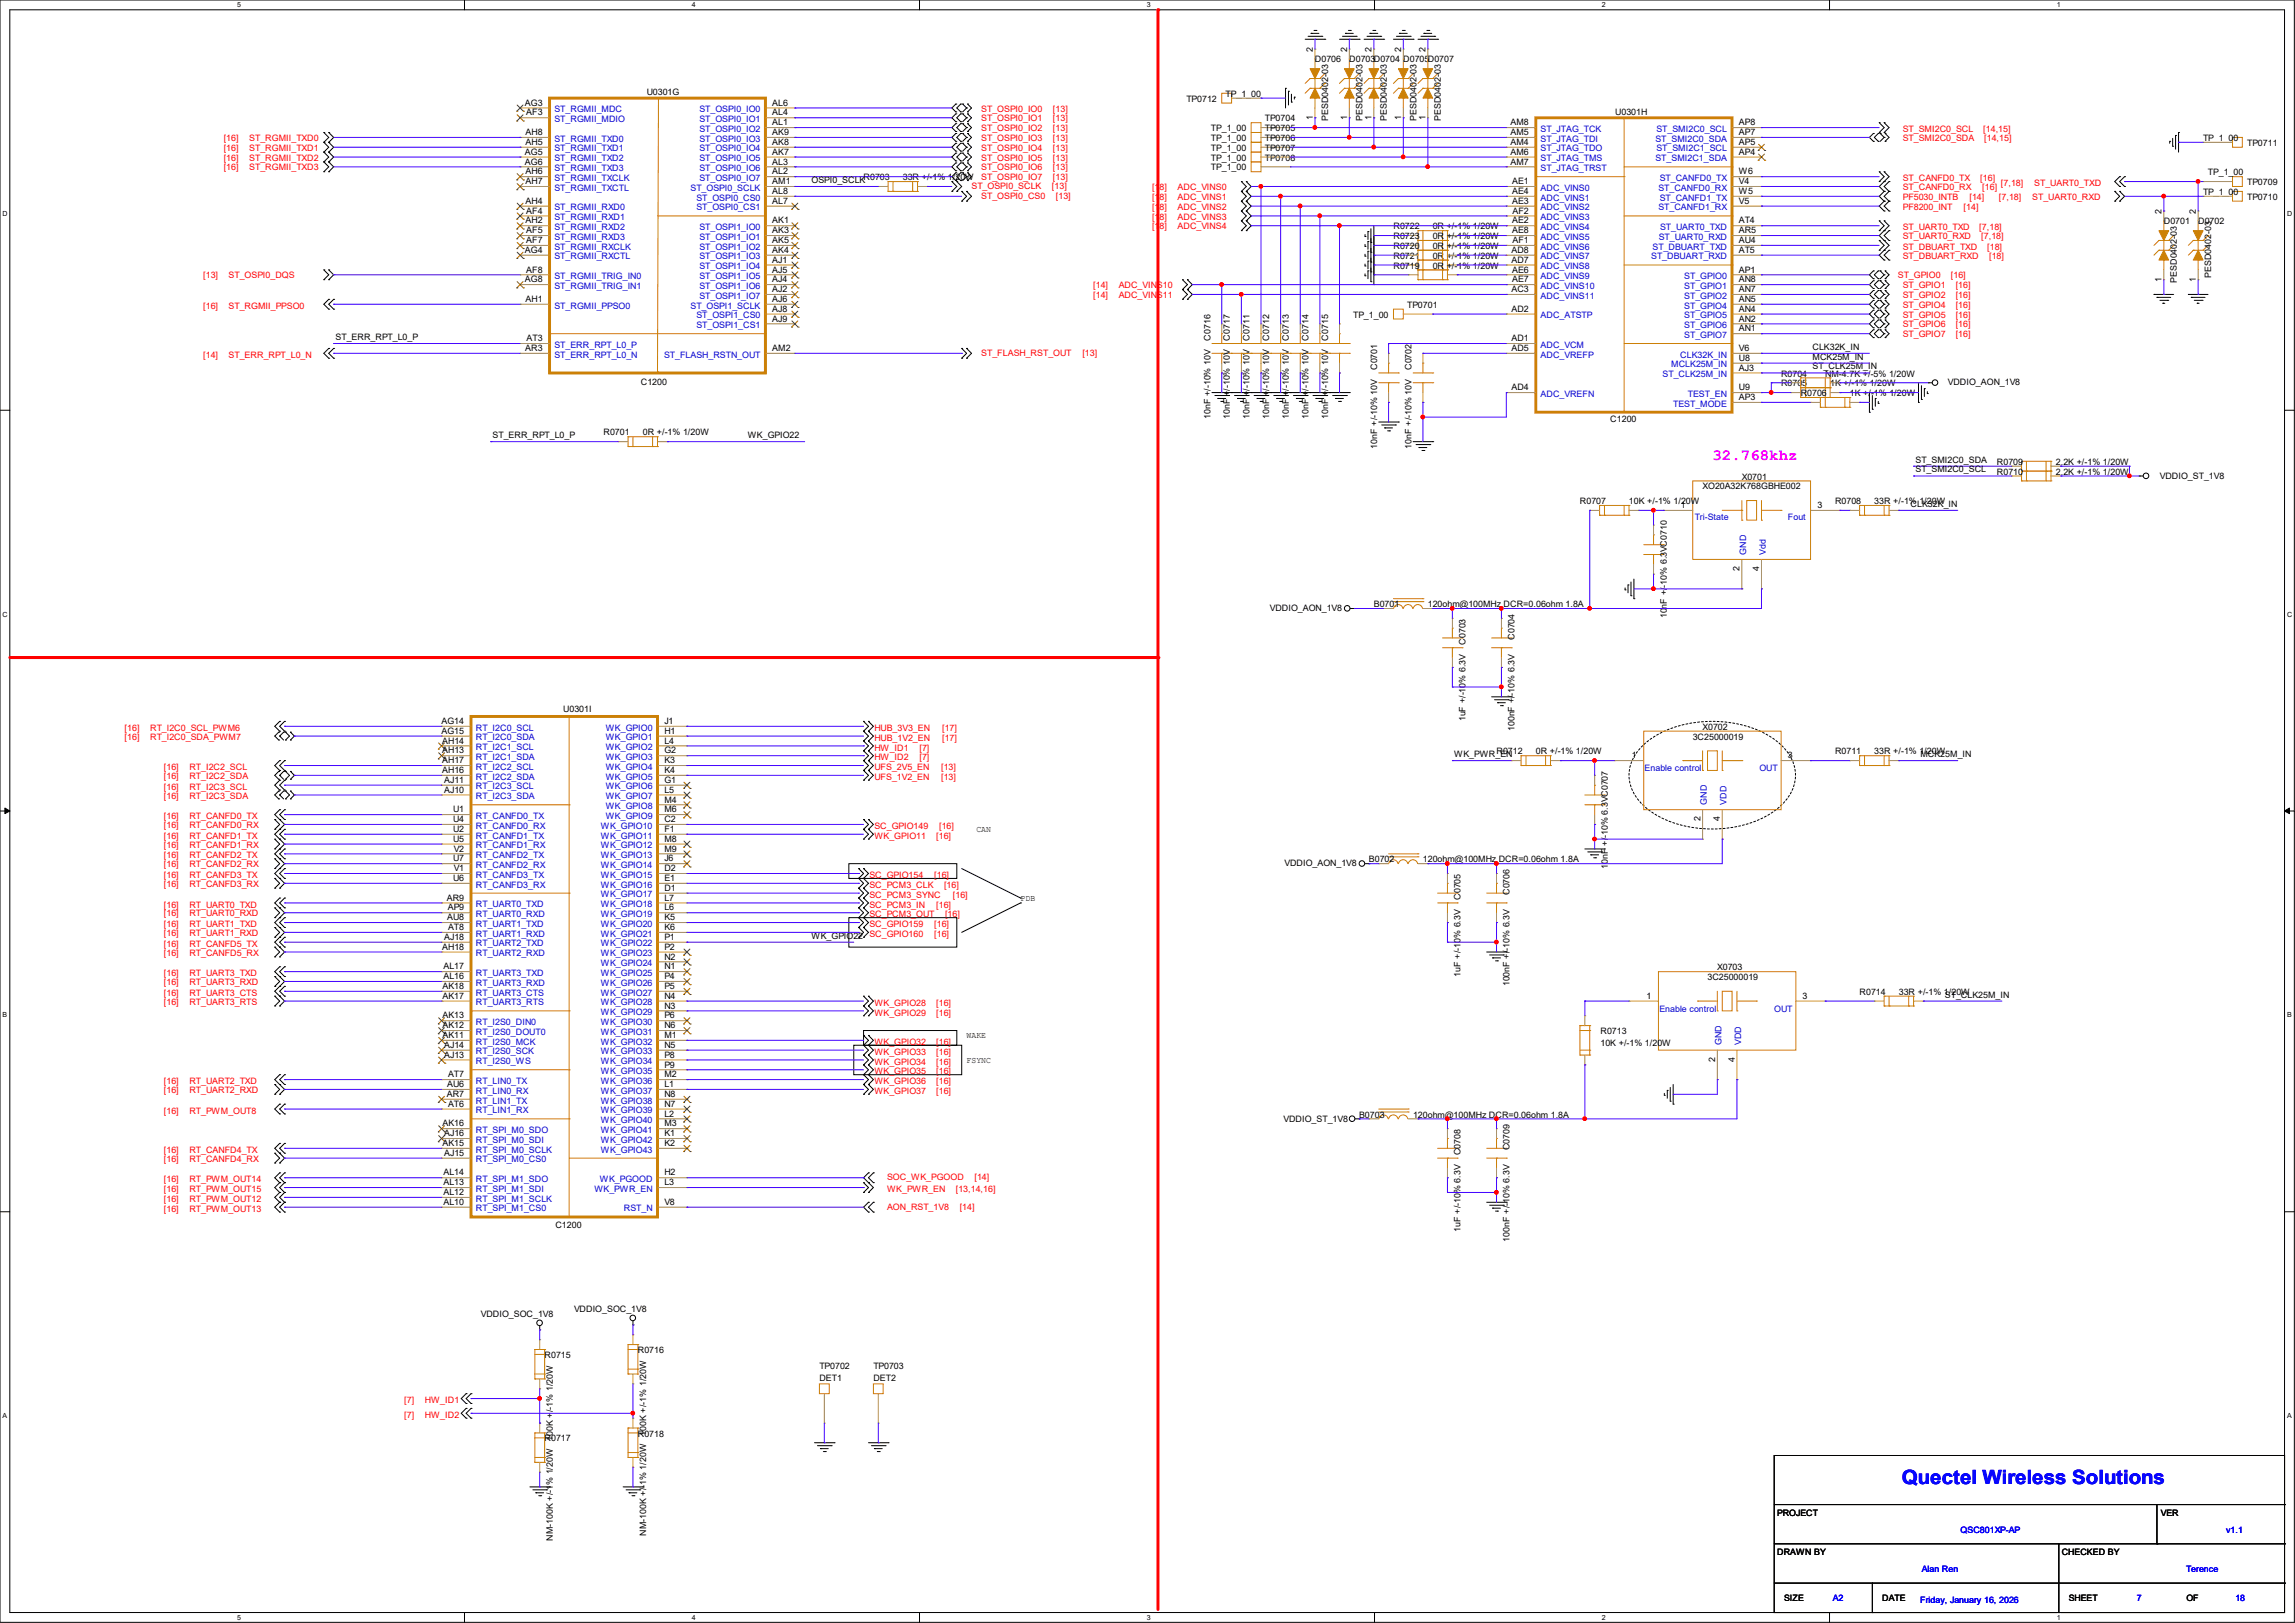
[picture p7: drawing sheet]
<svg xmlns="http://www.w3.org/2000/svg" width="297mm" height="210mm" viewBox="0 0 297 210" stroke-linecap="round" stroke-linejoin="round" font-family="sans-serif">
<defs><g id="words">
<text font-size="2.5" fill="#00f" x="246.1" y="192">Quectel Wireless Solutions</text>
<text font-size="2" fill="#f0f" x="221.6" y="59.5">32.768khz</text>
<g font-size="1.1">
<text x="169.9" y="6.7" transform="rotate(-90 169.9 6.7)">2</text>
<text x="170.2" y="8.1">D0706</text>
<text x="174.3" y="6.7" transform="rotate(-90 174.3 6.7)">2</text>
<text x="174.6" y="8.1">D0703D0704 D0705D0707</text>
<text x="177.5" y="6.7" transform="rotate(-90 177.5 6.7)">2</text>
<text x="181.3" y="6.7" transform="rotate(-90 181.3 6.7)">2</text>
<text x="184.5" y="6.7" transform="rotate(-90 184.5 6.7)">2</text>
<text x="67.9" y="13.7">AG3</text>
<text x="68" y="17.5">AH8</text>
<text x="68.1" y="14.9">AF3</text>
<text x="83.7" y="12.3">U0301G</text>
<text x="99.9" y="14.9">AL4</text>
<text x="99.9" y="16.2">AL1</text>
<text x="99.9" y="17.5">AK9</text>
<text x="99.9" y="13.7">AL6</text>
<text x="153.5" y="13.2">TP0712</text>
<text x="156.7" y="17">TP_1_00</text>
<text x="158.6" y="12.5">TP_1_00</text>
<text x="163.7" y="15.7">TP0704</text>
<text x="163.7" y="17">TP0705</text>
<text x="169.9" y="15.5" transform="rotate(-90 169.9 15.5)">1</text>
<text x="171.9" y="15.6" transform="rotate(-90 171.9 15.6)">PESD0402-03</text>
<text x="174.3" y="15.5" transform="rotate(-90 174.3 15.5)">1</text>
<text x="176.3" y="15.6" transform="rotate(-90 176.3 15.6)">PESD0402-03</text>
<text x="177.5" y="15.5" transform="rotate(-90 177.5 15.5)">1</text>
<text x="179.5" y="15.6" transform="rotate(-90 179.5 15.6)">PESD0402-03</text>
<text x="181.3" y="15.5" transform="rotate(-90 181.3 15.5)">1</text>
<text x="183.3" y="15.6" transform="rotate(-90 183.3 15.6)">PESD0402-03</text>
<text x="184.5" y="15.5" transform="rotate(-90 184.5 15.5)">1</text>
<text x="186.5" y="15.6" transform="rotate(-90 186.5 15.6)">PESD0402-03</text>
<text x="195.5" y="16.2">AM8</text>
<text x="195.5" y="17.5">AM5</text>
<text x="209" y="14.9">U0301H</text>
<text x="225" y="16.2">AP8</text>
<text x="225" y="17.5">AP7</text>
<text x="67.9" y="20">AG5</text>
<text x="67.9" y="21.3">AG6</text>
<text x="68" y="22.6">AH6</text>
<text x="68" y="23.8">AH7</text>
<text x="68" y="18.8">AH5</text>
<text x="99.9" y="23.8">AM1</text>
<text x="99.9" y="18.8">AK8</text>
<text x="99.9" y="20">AK7</text>
<text x="99.9" y="21.3">AL3</text>
<text x="99.9" y="22.6">AL2</text>
<text x="105" y="23.7">OSPI0_SCLK</text>
<text x="111.8" y="23.3">R0703</text>
<text x="116.8" y="23.3">33R +/-1% 1/20W</text>
<text x="156.7" y="22.1">TP_1_00</text>
<text x="156.7" y="18.2">TP_1_00</text>
<text x="156.7" y="19.5">TP_1_00</text>
<text x="156.7" y="20.8">TP_1_00</text>
<text x="163.7" y="20.8">TP0708</text>
<text x="163.7" y="18.2">TP0706</text>
<text x="163.7" y="19.5">TP0707</text>
<text x="195.5" y="18.8">AM4</text>
<text x="195.5" y="20">AM6</text>
<text x="195.5" y="21.3">AM7</text>
<text x="195.7" y="23.8">AE1</text>
<text x="225" y="23.8">V4</text>
<text x="225" y="22.6">W6</text>
<text x="225" y="18.8">AP5</text>
<text x="225" y="20">AP4</text>
<text x="285.1" y="18.2">TP_1_00</text>
<text x="285.7" y="22.7">TP_1_00</text>
<text x="290.8" y="24">TP0709</text>
<text x="290.8" y="18.9">TP0711</text>
<text x="68" y="26.4">AH4</text>
<text x="68" y="28.9">AH2</text>
<text x="68.1" y="27.6">AF4</text>
<text x="99.9" y="25.1">AL8</text>
<text x="99.9" y="26.4">AL7</text>
<text x="99.9" y="28.9">AK1</text>
<text x="180.3" y="29.7">R0722</text>
<text x="185.4" y="29.7">0R +/-1% 1/20W</text>
<text x="195.7" y="25.1">AE4</text>
<text x="195.7" y="26.4">AE3</text>
<text x="195.7" y="28.9">AE2</text>
<text x="195.7" y="27.6">AF2</text>
<text x="225" y="26.4">V5</text>
<text x="225" y="25.1">W5</text>
<text x="225" y="28.9">AT4</text>
<text x="279.7" y="27.7" transform="rotate(-90 279.7 27.7)">2</text>
<text x="280" y="29">D0701</text>
<text x="284.2" y="27.7" transform="rotate(-90 284.2 27.7)">2</text>
<text x="284.5" y="29">D0702</text>
<text x="285.1" y="25.2">TP_1_00</text>
<text x="290.8" y="25.9">TP0710</text>
<text x="67.9" y="32.7">AG4</text>
<text x="68.1" y="31.5">AF7</text>
<text x="68.1" y="30.2">AF5</text>
<text x="68.1" y="35.3">AF8</text>
<text x="99.9" y="35.3">AJ5</text>
<text x="99.9" y="30.2">AK3</text>
<text x="99.9" y="31.5">AK5</text>
<text x="99.9" y="32.7">AK4</text>
<text x="99.9" y="34">AJ1</text>
<text x="180.3" y="33.5">R0721</text>
<text x="180.3" y="34.8">R0719</text>
<text x="180.3" y="30.9">R0723</text>
<text x="180.3" y="32.2">R0720</text>
<text x="185.4" y="33.5">0R +/-1% 1/20W</text>
<text x="185.4" y="34.8">0R +/-1% 1/20W</text>
<text x="185.4" y="30.9">0R +/-1% 1/20W</text>
<text x="185.4" y="32.2">0R +/-1% 1/20W</text>
<text x="195.6" y="32.7">AD8</text>
<text x="195.6" y="34">AD7</text>
<text x="195.7" y="30.2">AE8</text>
<text x="195.7" y="35.3">AE6</text>
<text x="195.7" y="31.5">AF1</text>
<text x="225" y="32.7">AT5</text>
<text x="225" y="31.5">AU4</text>
<text x="225" y="35.3">AP1</text>
<text x="225" y="30.2">AR5</text>
<text x="286.2" y="35.9" transform="rotate(-90 286.2 35.9)">PESD0402-03</text>
<text x="67.9" y="36.5">AG8</text>
<text x="68" y="39.1">AH1</text>
<text x="99.9" y="36.5">AJ4</text>
<text x="99.9" y="37.8">AJ2</text>
<text x="99.9" y="40.3">AJ8</text>
<text x="99.9" y="41.6">AJ9</text>
<text x="99.9" y="39.1">AJ6</text>
<text x="175.1" y="41.1">TP_1_00</text>
<text x="182.1" y="39.8">TP0701</text>
<text x="195.6" y="40.3">AD2</text>
<text x="195.6" y="37.8">AC3</text>
<text x="195.7" y="36.5">AE7</text>
<text x="225" y="36.5">AN8</text>
<text x="225" y="39.1">AN5</text>
<text x="225" y="40.3">AN4</text>
<text x="225" y="37.8">AN7</text>
<text x="225" y="41.6">AN2</text>
<text x="279.7" y="36.4" transform="rotate(-90 279.7 36.4)">1</text>
<text x="281.7" y="36.6" transform="rotate(-90 281.7 36.6)">PESD0402-03</text>
<text x="284.2" y="36.4" transform="rotate(-90 284.2 36.4)">1</text>
<text x="43.4" y="44">ST_ERR_RPT_L0_P</text>
<text x="68" y="45.4">AR3</text>
<text x="68.2" y="44.2">AT3</text>
<text x="99.9" y="45.4">AM2</text>
<text x="156.6" y="44.1" transform="rotate(-90 156.6 44.1)">C0716</text>
<text x="159.2" y="44.1" transform="rotate(-90 159.2 44.1)">C0717</text>
<text x="161.7" y="44.1" transform="rotate(-90 161.7 44.1)">C0711</text>
<text x="164.3" y="44.1" transform="rotate(-90 164.3 44.1)">C0712</text>
<text x="166.8" y="44.1" transform="rotate(-90 166.8 44.1)">C0713</text>
<text x="169.3" y="44.1" transform="rotate(-90 169.3 44.1)">C0714</text>
<text x="171.9" y="44.1" transform="rotate(-90 171.9 44.1)">C0715</text>
<text x="178.2" y="47.9" transform="rotate(-90 178.2 47.9)">C0701</text>
<text x="182.7" y="47.9" transform="rotate(-90 182.7 47.9)">C0702</text>
<text x="195.6" y="44.2">AD1</text>
<text x="195.6" y="45.4">AD5</text>
<text x="225" y="45.4">V6</text>
<text x="225" y="46.7">U8</text>
<text x="225" y="48">AJ3</text>
<text x="225" y="42.9">AN1</text>
<text x="234.6" y="47.8">ST_CLK25M_IN</text>
<text x="234.6" y="46.5">MCK25M_IN</text>
<text x="234.6" y="45.3">CLK32K_IN</text>
<text x="82.9" y="49.9">C1200</text>
<text x="195.6" y="50.5">AD4</text>
<text x="225" y="51.8">AP3</text>
<text x="225" y="50.5">U9</text>
<text x="230.5" y="50">R0705</text>
<text x="230.5" y="48.7">R0704</text>
<text x="233" y="51.3">R0706</text>
<text x="236.2" y="48.7">NM-4.7K +/-5% 1/20W</text>
<text x="236.9" y="50">1K +/-1% 1/20W</text>
<text x="239.4" y="51.3">1K +/-1% 1/20W</text>
<text x="252.1" y="49.9">VDDIO_AON_1V8</text>
<text x="63.8" y="56.7">ST_ERR_RPT_L0_P</text>
<text x="78.1" y="56.3">R0701</text>
<text x="83.2" y="56.3">0R +/-1% 1/20W</text>
<text x="96.8" y="56.7">WK_GPIO22</text>
<text x="156.6" y="54.2" transform="rotate(-90 156.6 54.2)">10nF +/-10% 10V</text>
<text x="159.2" y="54.2" transform="rotate(-90 159.2 54.2)">10nF +/-10% 10V</text>
<text x="161.7" y="54.2" transform="rotate(-90 161.7 54.2)">10nF +/-10% 10V</text>
<text x="164.3" y="54.2" transform="rotate(-90 164.3 54.2)">10nF +/-10% 10V</text>
<text x="166.8" y="54.2" transform="rotate(-90 166.8 54.2)">10nF +/-10% 10V</text>
<text x="169.3" y="54.2" transform="rotate(-90 169.3 54.2)">10nF +/-10% 10V</text>
<text x="171.9" y="54.2" transform="rotate(-90 171.9 54.2)">10nF +/-10% 10V</text>
<text x="178.2" y="58" transform="rotate(-90 178.2 58)">10nF +/-10% 10V</text>
<text x="182.7" y="58" transform="rotate(-90 182.7 58)">10nF +/-10% 10V</text>
<text x="208.4" y="54.6">C1200</text>
<text x="247.9" y="59.9">ST_SMI2C0_SDA</text>
<text x="204.5" y="65.2">R0707</text>
<text x="210.8" y="65.2">10K +/-1% 1/20W</text>
<text x="217.5" y="65.7">1</text>
<text x="220.3" y="63.3">XO20A32K768GBHE002</text>
<text x="225.4" y="62.1">X0701</text>
<text x="235.2" y="65.7">3</text>
<text x="237.5" y="65.2">R0708</text>
<text x="242.6" y="65.2">33R +/-1% 1/20W</text>
<text x="247.3" y="65.6">CLK32K_IN</text>
<text x="247.9" y="61.1">ST_SMI2C0_SCL</text>
<text x="258.4" y="60.2">R0709</text>
<text x="258.4" y="61.4">R0710</text>
<text x="266.1" y="60.2">2.2K +/-1% 1/20W</text>
<text x="266.1" y="61.4">2.2K +/-1% 1/20W</text>
<text x="279.5" y="61.9">VDDIO_ST_1V8</text>
<text x="225.1" y="73.9" transform="rotate(-90 225.1 73.9)">2</text>
<text x="227.7" y="73.9" transform="rotate(-90 227.7 73.9)">4</text>
<text x="164.3" y="79.1">VDDIO_AON_1V8</text>
<text x="177.8" y="78.6">B0701</text>
<text x="184.8" y="78.6">120ohm@100MHz DCR=0.06ohm 1.8A</text>
<text x="189.7" y="83.4" transform="rotate(-90 189.7 83.4)">C0703</text>
<text x="196" y="82.8" transform="rotate(-90 196 82.8)">C0704</text>
<text x="215.7" y="80" transform="rotate(-90 215.7 80)">10nF +/-10% 6.3VC0710</text>
<text x="57.1" y="93.7">AG14</text>
<text x="57.1" y="95">AG15</text>
<text x="72.9" y="92.2">U0301I</text>
<text x="86" y="93.7">J1</text>
<text x="86" y="95">H1</text>
<text x="189.7" y="93.3" transform="rotate(-90 189.7 93.3)">1uF +/-10% 6.3V</text>
<text x="196" y="94.6" transform="rotate(-90 196 94.6)">100nF +/-10% 6.3V</text>
<text x="219.1" y="95.7">3C25000019</text>
<text x="220.3" y="94.4">X0702</text>
<text x="57.2" y="96.2">AH14</text>
<text x="57.2" y="97.5">AH13</text>
<text x="57.2" y="98.8">AH17</text>
<text x="57.2" y="100">AH16</text>
<text x="57.5" y="101.3">AJ11</text>
<text x="86" y="96.2">L4</text>
<text x="86" y="97.5">G2</text>
<text x="86" y="98.8">K3</text>
<text x="86" y="100">K4</text>
<text x="86" y="101.3">G1</text>
<text x="188.2" y="98">WK_PWR_EN</text>
<text x="193.7" y="97.6">R0712</text>
<text x="198.7" y="97.6">0R +/-1% 1/20W</text>
<text x="211.2" y="98.1">1</text>
<text x="231.4" y="98.1">3</text>
<text x="237.5" y="97.6">R0711</text>
<text x="242.6" y="97.6">33R +/-1% 1/20W</text>
<text x="248.5" y="98">MCK25M_IN</text>
<text x="57.5" y="102.6">AJ10</text>
<text x="58.6" y="106.4">U4</text>
<text x="58.6" y="105.1">U1</text>
<text x="58.6" y="107.7">U2</text>
<text x="86" y="106.4">C2</text>
<text x="86" y="107.7">F1</text>
<text x="86" y="102.6">L5</text>
<text x="86" y="103.8">M4</text>
<text x="86" y="105.1">M6</text>
<text x="126.4" y="107.7">CAN</text>
<text x="220.1" y="106.3" transform="rotate(-90 220.1 106.3)">2</text>
<text x="222.6" y="106.3" transform="rotate(-90 222.6 106.3)">4</text>
<text x="58.6" y="108.9">U5</text>
<text x="58.6" y="111.5">U7</text>
<text x="58.7" y="110.2">V2</text>
<text x="58.7" y="112.7">V1</text>
<text x="86" y="108.9">M8</text>
<text x="86" y="110.2">M9</text>
<text x="86" y="111.5">J6</text>
<text x="86" y="112.7">D2</text>
<text x="166.2" y="112.1">VDDIO_AON_1V8</text>
<text x="177.2" y="111.6">B0702</text>
<text x="184.1" y="111.6">120ohm@100MHz DCR=0.06ohm 1.8A</text>
<text x="208.1" y="112.4" transform="rotate(-90 208.1 112.4)">10nF +/-10% 6.3VC0707</text>
<text x="57.8" y="116.5">AR9</text>
<text x="57.9" y="119.1">AU8</text>
<text x="58" y="117.8">AP9</text>
<text x="58.6" y="114">U6</text>
<text x="86" y="114">E1</text>
<text x="86" y="115.3">D1</text>
<text x="86" y="116.5">L7</text>
<text x="86" y="117.8">L6</text>
<text x="86" y="119.1">K5</text>
<text x="132.1" y="116.5">PDB</text>
<text x="189" y="116.5" transform="rotate(-90 189 116.5)">C0705</text>
<text x="195.4" y="115.8" transform="rotate(-90 195.4 115.8)">C0706</text>
<text x="57.2" y="122.9">AH18</text>
<text x="57.4" y="125.4">AL17</text>
<text x="57.5" y="121.6">AJ18</text>
<text x="58" y="120.4">AT8</text>
<text x="86" y="120.4">K6</text>
<text x="86" y="121.6">P1</text>
<text x="86" y="122.9">P2</text>
<text x="86" y="124.2">N2</text>
<text x="86" y="125.4">N1</text>
<text x="105" y="121.5">WK_GPIO22 SC_GPIO160</text>
<text x="222.2" y="125.6">X0703</text>
<text x="57.3" y="131.8">AK13</text>
<text x="57.3" y="128">AK18</text>
<text x="57.3" y="129.2">AK17</text>
<text x="57.4" y="126.7">AL16</text>
<text x="86" y="126.7">P4</text>
<text x="86" y="128">P5</text>
<text x="86" y="129.2">N4</text>
<text x="86" y="130.5">N3</text>
<text x="86" y="131.8">P6</text>
<text x="189" y="126.4" transform="rotate(-90 189 126.4)">1uF +/-10% 6.3V</text>
<text x="195.4" y="127.6" transform="rotate(-90 195.4 127.6)">100nF +/-10% 6.3V</text>
<text x="213.1" y="129.2">1</text>
<text x="221" y="126.8">3C25000019</text>
<text x="233.3" y="129.2">3</text>
<text x="240.7" y="128.7">R0714</text>
<text x="245.7" y="128.7">33R +/-1% 1/20W</text>
<text x="251.7" y="129.1">ST_CLK25M_IN</text>
<text x="57.3" y="133.1">AK12</text>
<text x="57.3" y="134.3">AK11</text>
<text x="57.5" y="135.6">AJ14</text>
<text x="57.5" y="136.9">AJ13</text>
<text x="86" y="133.1">N6</text>
<text x="86" y="134.3">M1</text>
<text x="86" y="135.6">N5</text>
<text x="86" y="136.9">P8</text>
<text x="125.1" y="137.5">FSYNC</text>
<text x="125.1" y="134.3">WAKE</text>
<text x="207.1" y="133.8">R0713</text>
<text x="207.1" y="135.3">10K +/-1% 1/20W</text>
<text x="222" y="137.4" transform="rotate(-90 222 137.4)">2</text>
<text x="224.5" y="137.4" transform="rotate(-90 224.5 137.4)">4</text>
<text x="57.8" y="141.9">AR7</text>
<text x="57.9" y="140.7">AU6</text>
<text x="58" y="139.4">AT7</text>
<text x="58" y="143.2">AT6</text>
<text x="86" y="138.1">P9</text>
<text x="86" y="139.4">M2</text>
<text x="86" y="140.7">L1</text>
<text x="86" y="141.9">N8</text>
<text x="86" y="143.2">N7</text>
<text x="57.3" y="148.3">AK15</text>
<text x="57.3" y="145.8">AK16</text>
<text x="57.5" y="149.6">AJ15</text>
<text x="57.5" y="147">AJ16</text>
<text x="86" y="144.5">L2</text>
<text x="86" y="145.8">M3</text>
<text x="86" y="147">K1</text>
<text x="86" y="148.3">K2</text>
<text x="166.1" y="145.1">VDDIO_ST_1V8</text>
<text x="175.9" y="144.6">B0703</text>
<text x="182.9" y="144.6">120ohm@100MHz DCR=0.06ohm 1.8A</text>
<text x="189" y="149.5" transform="rotate(-90 189 149.5)">C0708</text>
<text x="195.4" y="148.8" transform="rotate(-90 195.4 148.8)">C0709</text>
<text x="57.4" y="155.9">AL10</text>
<text x="57.4" y="154.6">AL12</text>
<text x="57.4" y="153.4">AL13</text>
<text x="57.4" y="152.1">AL14</text>
<text x="86" y="152.1">H2</text>
<text x="86" y="153.4">L3</text>
<text x="86" y="155.9">V8</text>
<text x="71.9" y="159">C1200</text>
<text x="189" y="159.4" transform="rotate(-90 189 159.4)">1uF +/-10% 6.3V</text>
<text x="195.4" y="160.7" transform="rotate(-90 195.4 160.7)">100nF +/-10% 6.3V</text>
<text x="62.2" y="170.4">VDDIO_SOC_1V8</text>
<text x="74.3" y="169.8">VDDIO_SOC_1V8</text>
<text x="70.5" y="175.7">R0715</text>
<text x="82.5" y="175.1">R0716</text>
<text x="106" y="177.1">TP0702</text>
<text x="106" y="178.7">DET1</text>
<text x="113" y="177.1">TP0703</text>
<text x="113" y="178.7">DET2</text>
<text x="82.5" y="185.9">R0718</text>
<text x="83.6" y="185.8" transform="rotate(-90 83.6 185.8)">100K +/-1% 1/20W</text>
<text x="70.5" y="186.5">R0717</text>
<text x="71.5" y="186.4" transform="rotate(-90 71.5 186.4)">100K +/-1% 1/20W</text>
<text x="230" y="196.2">PROJECT</text>
<text x="279.7" y="196.2">VER</text>
<text x="71.5" y="199.4" transform="rotate(-90 71.5 199.4)">NM-100K +/-1% 1/20W</text>
<text x="83.6" y="198.7" transform="rotate(-90 83.6 198.7)">NM-100K +/-1% 1/20W</text>
<text x="230" y="201.3">DRAWN BY</text>
<text x="266.8" y="201.3">CHECKED BY</text>
<text x="230.9" y="207.2">SIZE</text>
<text x="243.6" y="207.2">DATE</text>
<text x="267.7" y="207.2">SHEET</text>
<text x="283" y="207.2">OF</text>
</g>
<g font-size="1.1" fill="#00c">
<text x="71.8" y="14.5">ST_RGMII_MDC</text>
<text x="71.8" y="15.8">ST_RGMII_MDIO</text>
<text x="90.5" y="15.8">ST_OSPI0_IO1</text>
<text x="90.5" y="17.1">ST_OSPI0_IO2</text>
<text x="90.5" y="14.5">ST_OSPI0_IO0</text>
<text x="199.4" y="17.1">ST_JTAG_TCK</text>
<text x="214.4" y="17.1">ST_SMI2C0_SCL</text>
<text x="71.8" y="23.4">ST_RGMII_TXCLK</text>
<text x="71.8" y="18.3">ST_RGMII_TXD0</text>
<text x="71.8" y="19.6">ST_RGMII_TXD1</text>
<text x="71.8" y="20.9">ST_RGMII_TXD2</text>
<text x="71.8" y="22.1">ST_RGMII_TXD3</text>
<text x="90.5" y="18.3">ST_OSPI0_IO3</text>
<text x="90.5" y="19.6">ST_OSPI0_IO4</text>
<text x="90.5" y="20.9">ST_OSPI0_IO5</text>
<text x="90.5" y="22.1">ST_OSPI0_IO6</text>
<text x="90.5" y="23.4">ST_OSPI0_IO7</text>
<text x="199.4" y="18.3">ST_JTAG_TDI</text>
<text x="199.4" y="19.6">ST_JTAG_TDO</text>
<text x="199.4" y="20.9">ST_JTAG_TMS</text>
<text x="199.4" y="22.1">ST_JTAG_TRST</text>
<text x="214.2" y="18.3">ST_SMI2C0_SDA</text>
<text x="214.2" y="20.9">ST_SMI2C1_SDA</text>
<text x="214.4" y="19.6">ST_SMI2C1_SCL</text>
<text x="214.8" y="23.4">ST_CANFD0_TX</text>
<text x="71.8" y="27.2">ST_RGMII_RXD0</text>
<text x="71.8" y="28.5">ST_RGMII_RXD1</text>
<text x="71.8" y="29.8">ST_RGMII_RXD2</text>
<text x="71.8" y="24.7">ST_RGMII_TXCTL</text>
<text x="89.4" y="24.7">ST_OSPI0_SCLK</text>
<text x="90.1" y="26">ST_OSPI0_CS0</text>
<text x="90.1" y="27.2">ST_OSPI0_CS1</text>
<text x="90.5" y="29.8">ST_OSPI1_IO0</text>
<text x="199.4" y="24.7">ADC_VINS0</text>
<text x="199.4" y="26">ADC_VINS1</text>
<text x="199.4" y="27.2">ADC_VINS2</text>
<text x="199.4" y="28.5">ADC_VINS3</text>
<text x="199.4" y="29.8">ADC_VINS4</text>
<text x="214.6" y="24.7">ST_CANFD0_RX</text>
<text x="214.6" y="27.2">ST_CANFD1_RX</text>
<text x="214.8" y="26">ST_CANFD1_TX</text>
<text x="214.8" y="29.8">ST_UART0_TXD</text>
<text x="71.8" y="32.3">ST_RGMII_RXCLK</text>
<text x="71.8" y="33.6">ST_RGMII_RXCTL</text>
<text x="71.8" y="31">ST_RGMII_RXD3</text>
<text x="90.5" y="31">ST_OSPI1_IO1</text>
<text x="90.5" y="32.3">ST_OSPI1_IO2</text>
<text x="90.5" y="33.6">ST_OSPI1_IO3</text>
<text x="90.5" y="34.8">ST_OSPI1_IO4</text>
<text x="199.4" y="31">ADC_VINS5</text>
<text x="199.4" y="32.3">ADC_VINS6</text>
<text x="199.4" y="33.6">ADC_VINS7</text>
<text x="199.4" y="34.8">ADC_VINS8</text>
<text x="213.7" y="33.6">ST_DBUART_RXD</text>
<text x="213.9" y="32.3">ST_DBUART_TXD</text>
<text x="214.7" y="31">ST_UART0_RXD</text>
<text x="71.8" y="39.9">ST_RGMII_PPSO0</text>
<text x="71.8" y="36.1">ST_RGMII_TRIG_IN0</text>
<text x="71.8" y="37.4">ST_RGMII_TRIG_IN1</text>
<text x="89.4" y="39.9">ST_OSPI1_SCLK</text>
<text x="90.1" y="41.2">ST_OSPI1_CS0</text>
<text x="90.5" y="36.1">ST_OSPI1_IO5</text>
<text x="90.5" y="37.4">ST_OSPI1_IO6</text>
<text x="90.5" y="38.7">ST_OSPI1_IO7</text>
<text x="199.4" y="41.2">ADC_ATSTP</text>
<text x="199.4" y="37.4">ADC_VINS10</text>
<text x="199.4" y="38.7">ADC_VINS11</text>
<text x="199.4" y="36.1">ADC_VINS9</text>
<text x="218" y="36.1">ST_GPIO0</text>
<text x="218" y="37.4">ST_GPIO1</text>
<text x="218" y="39.9">ST_GPIO4</text>
<text x="218" y="41.2">ST_GPIO5</text>
<text x="218" y="38.7">ST_GPIO2</text>
<text x="71.8" y="46.3">ST_ERR_RPT_L0_N</text>
<text x="71.8" y="45">ST_ERR_RPT_L0_P</text>
<text x="85.9" y="46.3">ST_FLASH_RSTN_OUT</text>
<text x="90.1" y="42.5">ST_OSPI1_CS1</text>
<text x="199.4" y="45">ADC_VCM</text>
<text x="199.4" y="46.3">ADC_VREFP</text>
<text x="216.3" y="47.5">MCLK25M_IN</text>
<text x="217.5" y="46.3">CLK32K_IN</text>
<text x="218" y="43.7">ST_GPIO7</text>
<text x="218" y="42.5">ST_GPIO6</text>
<text x="199.4" y="51.4">ADC_VREFN</text>
<text x="215.2" y="48.8">ST_CLK25M_IN</text>
<text x="216.5" y="52.6">TEST_MODE</text>
<text x="218.4" y="51.4">TEST_EN</text>
<text x="219.3" y="67.3">Tri-State</text>
<text x="226" y="71.8" transform="rotate(-90 226 71.8)">GND</text>
<text x="228.5" y="71.8" transform="rotate(-90 228.5 71.8)">Vdd</text>
<text x="231.4" y="67.3">Fout</text>
<text x="61.6" y="94.5">RT_I2C0_SCL</text>
<text x="61.6" y="95.8">RT_I2C0_SDA</text>
<text x="78.4" y="94.5">WK_GPIO0</text>
<text x="78.4" y="95.8">WK_GPIO1</text>
<text x="61.6" y="97.1">RT_I2C1_SCL</text>
<text x="61.6" y="98.3">RT_I2C1_SDA</text>
<text x="61.6" y="99.6">RT_I2C2_SCL</text>
<text x="61.6" y="100.9">RT_I2C2_SDA</text>
<text x="78.4" y="97.1">WK_GPIO2</text>
<text x="78.4" y="98.3">WK_GPIO3</text>
<text x="78.4" y="99.6">WK_GPIO4</text>
<text x="78.4" y="100.9">WK_GPIO5</text>
<text x="212.8" y="99.8">Enable control</text>
<text x="227.7" y="99.8">OUT</text>
<text x="61.6" y="107.2">RT_CANFD0_RX</text>
<text x="61.6" y="106">RT_CANFD0_TX</text>
<text x="61.6" y="102.2">RT_I2C3_SCL</text>
<text x="61.6" y="103.4">RT_I2C3_SDA</text>
<text x="77.8" y="107.2">WK_GPIO10</text>
<text x="78.4" y="102.2">WK_GPIO6</text>
<text x="78.4" y="103.4">WK_GPIO7</text>
<text x="78.4" y="104.7">WK_GPIO8</text>
<text x="78.4" y="106">WK_GPIO9</text>
<text x="220.9" y="104.1" transform="rotate(-90 220.9 104.1)">GND</text>
<text x="223.4" y="104.1" transform="rotate(-90 223.4 104.1)">VDD</text>
<text x="61.6" y="109.8">RT_CANFD1_RX</text>
<text x="61.6" y="108.5">RT_CANFD1_TX</text>
<text x="61.6" y="112.3">RT_CANFD2_RX</text>
<text x="61.6" y="111">RT_CANFD2_TX</text>
<text x="61.6" y="113.6">RT_CANFD3_TX</text>
<text x="77.8" y="108.5">WK_GPIO11</text>
<text x="77.8" y="109.8">WK_GPIO12</text>
<text x="77.8" y="111">WK_GPIO13</text>
<text x="77.8" y="112.3">WK_GPIO14</text>
<text x="77.8" y="113.6">WK_GPIO15</text>
<text x="61.6" y="114.9">RT_CANFD3_RX</text>
<text x="61.6" y="118.7">RT_UART0_RXD</text>
<text x="61.6" y="117.4">RT_UART0_TXD</text>
<text x="61.6" y="119.9">RT_UART1_TXD</text>
<text x="77.8" y="114.9">WK_GPIO16</text>
<text x="77.8" y="116.1">WK_GPIO17</text>
<text x="77.8" y="117.4">WK_GPIO18</text>
<text x="77.8" y="118.7">WK_GPIO19</text>
<text x="77.8" y="119.9">WK_GPIO20</text>
<text x="61.6" y="121.2">RT_UART1_RXD</text>
<text x="61.6" y="123.7">RT_UART2_RXD</text>
<text x="61.6" y="122.5">RT_UART2_TXD</text>
<text x="77.8" y="121.2">WK_GPIO21</text>
<text x="77.8" y="122.5">WK_GPIO22</text>
<text x="77.8" y="123.7">WK_GPIO23</text>
<text x="77.8" y="125">WK_GPIO24</text>
<text x="61.6" y="128.8">RT_UART3_CTS</text>
<text x="61.6" y="130.1">RT_UART3_RTS</text>
<text x="61.6" y="127.6">RT_UART3_RXD</text>
<text x="61.6" y="126.3">RT_UART3_TXD</text>
<text x="77.8" y="126.3">WK_GPIO25</text>
<text x="77.8" y="127.6">WK_GPIO26</text>
<text x="77.8" y="128.8">WK_GPIO27</text>
<text x="77.8" y="130.1">WK_GPIO28</text>
<text x="77.8" y="131.4">WK_GPIO29</text>
<text x="214.8" y="130.9">Enable control</text>
<text x="229.6" y="130.9">OUT</text>
<text x="61.6" y="132.6">RT_I2S0_DIN0</text>
<text x="61.6" y="133.9">RT_I2S0_DOUT0</text>
<text x="61.6" y="135.2">RT_I2S0_MCK</text>
<text x="61.6" y="136.4">RT_I2S0_SCK</text>
<text x="61.6" y="137.7">RT_I2S0_WS</text>
<text x="77.8" y="132.6">WK_GPIO30</text>
<text x="77.8" y="133.9">WK_GPIO31</text>
<text x="77.8" y="135.2">WK_GPIO32</text>
<text x="77.8" y="136.4">WK_GPIO33</text>
<text x="77.8" y="137.7">WK_GPIO34</text>
<text x="222.8" y="135.3" transform="rotate(-90 222.8 135.3)">GND</text>
<text x="225.3" y="135.3" transform="rotate(-90 225.3 135.3)">VDD</text>
<text x="61.6" y="141.5">RT_LIN0_RX</text>
<text x="61.6" y="140.3">RT_LIN0_TX</text>
<text x="61.6" y="142.8">RT_LIN1_TX</text>
<text x="77.8" y="139">WK_GPIO35</text>
<text x="77.8" y="140.3">WK_GPIO36</text>
<text x="77.8" y="141.5">WK_GPIO37</text>
<text x="77.8" y="142.8">WK_GPIO38</text>
<text x="61.6" y="144.1">RT_LIN1_RX</text>
<text x="61.6" y="149.1">RT_SPI_M0_SCLK</text>
<text x="61.6" y="147.9">RT_SPI_M0_SDI</text>
<text x="61.6" y="146.6">RT_SPI_M0_SDO</text>
<text x="77.8" y="144.1">WK_GPIO39</text>
<text x="77.8" y="145.3">WK_GPIO40</text>
<text x="77.8" y="146.6">WK_GPIO41</text>
<text x="77.8" y="147.9">WK_GPIO42</text>
<text x="77.8" y="149.1">WK_GPIO43</text>
<text x="61.6" y="150.4">RT_SPI_M0_CS0</text>
<text x="61.6" y="155.5">RT_SPI_M1_SCLK</text>
<text x="61.6" y="154.2">RT_SPI_M1_SDI</text>
<text x="61.6" y="153">RT_SPI_M1_SDO</text>
<text x="76.9" y="154.2">WK_PWR_EN</text>
<text x="77.6" y="153">WK_PGOOD</text>
<text x="61.6" y="156.8">RT_SPI_M1_CS0</text>
<text x="80.7" y="156.8">RST_N</text>
</g>
<g font-size="1.1" fill="#f00">
<text x="127" y="14.4">ST_OSPI0_IO0</text>
<text x="127" y="15.7">ST_OSPI0_IO1</text>
<text x="127" y="17">ST_OSPI0_IO2</text>
<text x="136.3" y="14.4">[13]</text>
<text x="136.3" y="15.7">[13]</text>
<text x="136.3" y="17">[13]</text>
<text x="246.2" y="17.1">ST_SMI2C0_SCL</text>
<text x="256.7" y="17.1">[14,15]</text>
<text x="29" y="18.2">[16]</text>
<text x="29" y="19.5">[16]</text>
<text x="29" y="20.8">[16]</text>
<text x="29" y="22.1">[16]</text>
<text x="32.3" y="18.2">ST_RGMII_TXD0</text>
<text x="32.3" y="19.5">ST_RGMII_TXD1</text>
<text x="32.3" y="20.8">ST_RGMII_TXD2</text>
<text x="32.3" y="22.1">ST_RGMII_TXD3</text>
<text x="127" y="18.2">ST_OSPI0_IO3</text>
<text x="127" y="19.5">ST_OSPI0_IO4</text>
<text x="127" y="20.8">ST_OSPI0_IO5</text>
<text x="127" y="22.1">ST_OSPI0_IO6</text>
<text x="127" y="23.3">ST_OSPI0_IO7</text>
<text x="136.3" y="18.2">[13]</text>
<text x="136.3" y="19.5">[13]</text>
<text x="136.3" y="20.8">[13]</text>
<text x="136.3" y="22.1">[13]</text>
<text x="136.3" y="23.3">[13]</text>
<text x="246.2" y="18.2">ST_SMI2C0_SDA</text>
<text x="246.2" y="23.5">ST_CANFD0_TX</text>
<text x="256.3" y="23.5">[16]</text>
<text x="256.8" y="18.2">[14,15]</text>
<text x="125.7" y="24.5">ST_OSPI0_SCLK</text>
<text x="127" y="25.7">ST_OSPI0_CS0</text>
<text x="136.1" y="24.5">[13]</text>
<text x="136.7" y="25.7">[13]</text>
<text x="149.1" y="24.6">[18]</text>
<text x="149.1" y="25.9">[18]</text>
<text x="149.1" y="27.1">[18]</text>
<text x="149.1" y="28.4">[18]</text>
<text x="149.1" y="29.7">[18]</text>
<text x="152.4" y="24.6">ADC_VINS0</text>
<text x="152.4" y="25.9">ADC_VINS1</text>
<text x="152.4" y="27.1">ADC_VINS2</text>
<text x="152.4" y="28.4">ADC_VINS3</text>
<text x="152.4" y="29.7">ADC_VINS4</text>
<text x="246.2" y="27.1">PF8200_INT</text>
<text x="246.2" y="29.8">ST_UART0_TXD</text>
<text x="246.2" y="25.9">PF5030_INTB</text>
<text x="246.2" y="24.6">ST_CANFD0_RX</text>
<text x="254.1" y="27.1">[14]</text>
<text x="254.9" y="25.9">[14]</text>
<text x="256.2" y="29.8">[7,18]</text>
<text x="256.5" y="24.6">[16]</text>
<text x="258.7" y="25.9">[7,18]</text>
<text x="258.9" y="24.1">[7,18]</text>
<text x="263" y="25.9">ST_UART0_RXD</text>
<text x="263.3" y="24.1">ST_UART0_TXD</text>
<text x="246.2" y="30.9">ST_UART0_RXD</text>
<text x="246.2" y="32.3">ST_DBUART_TXD</text>
<text x="246.2" y="33.5">ST_DBUART_RXD</text>
<text x="256.4" y="30.9">[7,18]</text>
<text x="257.2" y="32.3">[18]</text>
<text x="257.4" y="33.5">[18]</text>
<text x="26.3" y="40">[16]</text>
<text x="26.3" y="36">[13]</text>
<text x="29.6" y="40">ST_RGMII_PPSO0</text>
<text x="29.6" y="36">ST_OSPI0_DQS</text>
<text x="141.5" y="37.3">[14]</text>
<text x="141.5" y="38.6">[14]</text>
<text x="144.8" y="37.3">ADC_VINS10</text>
<text x="144.8" y="38.6">ADC_VINS11</text>
<text x="245.6" y="36">ST_GPIO0</text>
<text x="246.2" y="37.3">ST_GPIO1</text>
<text x="246.2" y="38.6">ST_GPIO2</text>
<text x="246.2" y="39.8">ST_GPIO4</text>
<text x="246.2" y="41.1">ST_GPIO5</text>
<text x="252.5" y="36">[16]</text>
<text x="253.1" y="37.3">[16]</text>
<text x="253.1" y="38.6">[16]</text>
<text x="253.1" y="39.8">[16]</text>
<text x="253.1" y="41.1">[16]</text>
<text x="26.3" y="46.3">[14]</text>
<text x="29.6" y="46.3">ST_ERR_RPT_L0_N</text>
<text x="127" y="46.1">ST_FLASH_RST_OUT</text>
<text x="140.1" y="46.1">[13]</text>
<text x="246.2" y="42.4">ST_GPIO6</text>
<text x="246.2" y="43.6">ST_GPIO7</text>
<text x="253.1" y="42.4">[16]</text>
<text x="253.1" y="43.6">[16]</text>
<text x="16.1" y="95.7">[16]</text>
<text x="16.1" y="94.6">[16]</text>
<text x="19.4" y="95.7">RT_I2C0_SDA_PWM7</text>
<text x="19.4" y="94.6">RT_I2C0_SCL_PWM6</text>
<text x="113.2" y="94.6">HUB_3V3_EN</text>
<text x="113.2" y="95.8">HUB_1V2_EN</text>
<text x="121.9" y="94.6">[17]</text>
<text x="121.9" y="95.8">[17]</text>
<text x="21.2" y="99.7">[16]</text>
<text x="21.2" y="100.8">[16]</text>
<text x="24.5" y="99.7">RT_I2C2_SCL</text>
<text x="24.5" y="100.8">RT_I2C2_SDA</text>
<text x="113.2" y="97.1">HW_ID1</text>
<text x="113.2" y="98.4">HW_ID2</text>
<text x="113.2" y="99.7">UFS_2V5_EN</text>
<text x="113.2" y="100.9">UFS_1V2_EN</text>
<text x="119" y="97.1">[7]</text>
<text x="119" y="98.4">[7]</text>
<text x="121.8" y="99.7">[13]</text>
<text x="121.8" y="100.9">[13]</text>
<text x="21.2" y="106">[16]</text>
<text x="21.2" y="107.1">[16]</text>
<text x="21.2" y="102.2">[16]</text>
<text x="21.2" y="103.3">[16]</text>
<text x="24.5" y="106">RT_CANFD0_TX</text>
<text x="24.5" y="107.1">RT_CANFD0_RX</text>
<text x="24.5" y="102.2">RT_I2C3_SCL</text>
<text x="24.5" y="103.3">RT_I2C3_SDA</text>
<text x="113.2" y="107.3">SC_GPIO149</text>
<text x="121.5" y="107.3">[16]</text>
<text x="21.2" y="108.5">[16]</text>
<text x="21.2" y="109.7">[16]</text>
<text x="21.2" y="111.1">[16]</text>
<text x="21.2" y="112.2">[16]</text>
<text x="21.2" y="113.6">[16]</text>
<text x="24.5" y="108.5">RT_CANFD1_TX</text>
<text x="24.5" y="109.7">RT_CANFD1_RX</text>
<text x="24.5" y="111.1">RT_CANFD2_TX</text>
<text x="24.5" y="112.2">RT_CANFD2_RX</text>
<text x="24.5" y="113.6">RT_CANFD3_TX</text>
<text x="112.5" y="113.6">SC_GPIO154</text>
<text x="113.2" y="108.5">WK_GPIO11</text>
<text x="120.9" y="113.6">[16]</text>
<text x="121.2" y="108.5">[16]</text>
<text x="21.2" y="114.8">[16]</text>
<text x="21.2" y="117.4">[16]</text>
<text x="21.2" y="118.6">[16]</text>
<text x="21.2" y="120">[16]</text>
<text x="24.5" y="114.8">RT_CANFD3_RX</text>
<text x="24.5" y="117.4">RT_UART0_TXD</text>
<text x="24.5" y="118.6">RT_UART0_RXD</text>
<text x="24.5" y="120">RT_UART1_TXD</text>
<text x="112.5" y="114.9">SC_PCM3_CLK</text>
<text x="112.5" y="116.2">SC_PCM3_SYNC</text>
<text x="112.5" y="117.4">SC_PCM3_IN</text>
<text x="112.5" y="118.7">SC_PCM3_OUT</text>
<text x="112.5" y="120">SC_GPIO159</text>
<text x="120.9" y="120">[16]</text>
<text x="121.2" y="117.4">[16]</text>
<text x="122.2" y="114.9">[16]</text>
<text x="122.3" y="118.7">[16]</text>
<text x="123.3" y="116.2">[16]</text>
<text x="21.2" y="122.5">[16]</text>
<text x="21.2" y="123.7">[16]</text>
<text x="21.2" y="121.1">[16]</text>
<text x="24.5" y="122.5">RT_CANFD5_TX</text>
<text x="24.5" y="123.7">RT_CANFD5_RX</text>
<text x="24.5" y="121.1">RT_UART1_RXD</text>
<text x="120.9" y="121.2">[16]</text>
<text x="21.2" y="126.3">[16]</text>
<text x="21.2" y="127.5">[16]</text>
<text x="21.2" y="128.9">[16]</text>
<text x="21.2" y="130">[16]</text>
<text x="24.5" y="126.3">RT_UART3_TXD</text>
<text x="24.5" y="127.5">RT_UART3_RXD</text>
<text x="24.5" y="128.9">RT_UART3_CTS</text>
<text x="24.5" y="130">RT_UART3_RTS</text>
<text x="113.2" y="130.1">WK_GPIO28</text>
<text x="113.2" y="131.4">WK_GPIO29</text>
<text x="121.2" y="130.1">[16]</text>
<text x="121.2" y="131.4">[16]</text>
<text x="113.2" y="135.2">WK_GPIO32</text>
<text x="113.2" y="136.5">WK_GPIO33</text>
<text x="113.2" y="137.8">WK_GPIO34</text>
<text x="121.2" y="135.2">[16]</text>
<text x="121.2" y="136.5">[16]</text>
<text x="121.2" y="137.8">[16]</text>
<text x="21.2" y="140.3">[16]</text>
<text x="21.2" y="141.4">[16]</text>
<text x="24.5" y="140.3">RT_UART2_TXD</text>
<text x="24.5" y="141.4">RT_UART2_RXD</text>
<text x="113.2" y="139">WK_GPIO35</text>
<text x="113.2" y="140.3">WK_GPIO36</text>
<text x="113.2" y="141.6">WK_GPIO37</text>
<text x="121.2" y="139">[16]</text>
<text x="121.2" y="140.3">[16]</text>
<text x="121.2" y="141.6">[16]</text>
<text x="21.2" y="144.1">[16]</text>
<text x="21.2" y="149.2">[16]</text>
<text x="24.5" y="144.1">RT_PWM_OUT8</text>
<text x="24.5" y="149.2">RT_CANFD4_TX</text>
<text x="21.2" y="150.3">[16]</text>
<text x="21.2" y="155.5">[16]</text>
<text x="21.2" y="153">[16]</text>
<text x="21.2" y="154.3">[16]</text>
<text x="24.5" y="150.3">RT_CANFD4_RX</text>
<text x="24.5" y="155.5">RT_PWM_OUT12</text>
<text x="24.5" y="153">RT_PWM_OUT14</text>
<text x="24.5" y="154.3">RT_PWM_OUT15</text>
<text x="114.8" y="154.3">WK_PWR_EN</text>
<text x="114.8" y="152.7">SOC_WK_PGOOD</text>
<text x="123.7" y="154.3">[13,14,16]</text>
<text x="126.1" y="152.7">[14]</text>
<text x="21.2" y="156.8">[16]</text>
<text x="24.5" y="156.8">RT_PWM_OUT13</text>
<text x="114.8" y="156.6">AON_RST_1V8</text>
<text x="124.2" y="156.6">[14]</text>
<text x="52.3" y="181.6">[7]</text>
<text x="52.3" y="183.5">[7]</text>
<text x="55" y="181.6">HW_ID1</text>
<text x="55" y="183.5">HW_ID2</text>
</g>
<g font-size="1.1" fill="#00f">
<text x="248.7" y="203.4">Alan Ren</text>
<text x="253.7" y="198.3">QSC801XP-AP</text>
<text x="282.9" y="203.4">Terence</text>
<text x="288.1" y="198.3">v1.1</text>
<text x="237.2" y="207.2">A2</text>
<text x="248.5" y="207.5">Friday, January 16, 2026</text>
<text x="276.6" y="207.2">7</text>
<text x="289.3" y="207.2">18</text>
</g>
<g font-size=".9">
<text x="30.7" y=".9">5</text>
<text x="89.5" y=".9">4</text>
<text x="148.4" y=".9">3</text>
<text x="207.3" y=".9">2</text>
<text x="266.2" y=".9">1</text>
<text x=".3" y="28">D</text>
<text x="296" y="28">D</text>
<text x=".3" y="79.8">C</text>
<text x="296" y="79.8">C</text>
<text x=".3" y="131.7">B</text>
<text x="296" y="131.7">B</text>
<text x=".3" y="183.5">A</text>
<text x="296" y="183.5">A</text>
<text x="30.7" y="209.6">5</text>
<text x="89.5" y="209.6">4</text>
<text x="148.4" y="209.6">3</text>
<text x="207.3" y="209.6">2</text>
<text x="266.2" y="209.6">1</text>
</g>
</g></defs>
<path d="M0 0h296.9v209.9h-296.9zM1.3 1.3h294.4v207.4h-294.4z" fill="none" stroke="#000" stroke-width=".13"/>
<g fill="#fff">
<path d="M30.7 .1h.5v1h-.5z"/>
<path d="M30.7 208.8h.5v1h-.5z"/>
</g>
<path d="M60.1 0v1.3M60.1 208.7v1.2" fill="none" stroke="#000" stroke-width=".13"/>
<g fill="#fff">
<path d="M89.5 .1h.5v1h-.5z"/>
<path d="M89.5 208.8h.5v1h-.5z"/>
</g>
<path d="M119 0v1.3M119 208.7v1.2" fill="none" stroke="#000" stroke-width=".13"/>
<g fill="#fff">
<path d="M148.4 .1h.5v1h-.5z"/>
<path d="M148.4 208.8h.5v1h-.5z"/>
</g>
<path d="M177.9 0v1.3M177.9 208.7v1.2" fill="none" stroke="#000" stroke-width=".13"/>
<g fill="#fff">
<path d="M207.3 .1h.5v1h-.5z"/>
<path d="M207.3 208.8h.5v1h-.5z"/>
</g>
<path d="M236.8 0v1.3M236.8 208.7v1.2" fill="none" stroke="#000" stroke-width=".13"/>
<g fill="#fff">
<path d="M266.2 .1h.5v1h-.5z"/>
<path d="M266.2 208.8h.5v1h-.5z"/>
<path d="M.3 27.2h.7v1h-.7z"/>
<path d="M296 27.2h.6v1h-.6z"/>
<path d="M.3 79h.7v1h-.7z"/>
<path d="M296 79h.6v1h-.6z"/>
</g>
<path d="M0 53.1h1.3M295.7 53.1h1.2" fill="none" stroke="#000" stroke-width=".13"/>
<g fill="#fff">
<path d="M.3 130.9h.6v1h-.6z"/>
<path d="M296 130.9h.6v1h-.6z"/>
</g>
<path d="M0 104.9h1.3M295.7 104.9h1.2" fill="none" stroke="#000" stroke-width=".13"/>
<path d="M.6 104.6l.7 .3-.7 .4zM295.7 104.9l.6-.3v.7z" fill="#000" stroke="#000" stroke-width=".13"/>
<g fill="#fff">
<path d="M.3 182.7h.6v1h-.6z"/>
<path d="M296 182.7h.5v1h-.5z"/>
</g>
<path d="M0 156.8h1.3M295.7 156.8h1.2" fill="none" stroke="#000" stroke-width=".13"/>
<path d="M149.9 1.3v207" fill="none" stroke="#f00" stroke-width=".38"/>
<circle cx="149.9" cy="1.3" r=".19" fill="#f00"/>
<path d="M1.3 85.1h148.6" fill="none" stroke="#f00" stroke-width=".38"/>
<circle cx="149.9" cy="85.1" r=".19" fill="#f00"/>
<path d="M212.3 96.8a12.7 12.7 0 0 1 9.3-3.5 12.7 12.7 0 0 1 9.3 3.5 4.9 4.9 0 0 1 0 7 12.7 12.7 0 0 1-9.3 3.5 12.7 12.7 0 0 1-9.3-3.5 4.9 4.9 0 0 1 0-7z" fill="none" stroke="#000" stroke-width=".13" stroke-dasharray=".3"/>
<g fill="none" stroke="#000" stroke-width=".13">
<path d="M41.9 17.1h.1M41.9 18.4h.1M41.9 19.7h.1M41.9 17.1l.6 .7-.6 .6M41.9 18.4l.6 .6-.6 .7M41.9 19.7l.6 .6-.6 .7M42.5 18.4h.1M42.5 17.1h.1M42.5 19.7h.1M42.5 17.1l.7 .7-.7 .6M42.5 18.4l.7 .6-.7 .7M42.5 19.7l.7 .6-.7 .7"/>
<path d="M123.7 13.5h.1M123.7 14.5h.1M123.7 14.7h.1M123.7 15.7h.1M123.7 16h.1M123.7 17h.1M123.7 17.3h.1M123.7 18.3h.1M123.7 18.5h.1M123.7 19.6h.1M123.7 19.8h.1M123.7 13.5l-.5 .5 .5 .5"/>
<path d="M123.7 16l-.5 .5 .5 .5M123.7 14.7l-.5 .5 .5 .5M123.7 17.3l-.5 .5 .5 .5M123.7 18.5l-.5 .5 .5 .6M123.7 19.8l-.5 .5 .5 .5M124.3 13.5h.1M124.3 14.5h.1M124.3 14.7h.1M124.3 15.7h.1M124.3 16h.1M124.3 17h.1M124.3 17.3h.1"/>
<path d="M124.3 18.3h.1M124.3 18.5h.1M124.3 19.6h.1M124.3 19.8h.1M124.3 13.5l-.5 .5 .5 .5M124.3 14.7l-.5 .5 .5 .5M124.3 16l-.5 .5 .5 .5M124.3 17.3l-.5 .5 .5 .5M124.3 18.5l-.5 .5 .5 .6M124.3 19.8l-.5 .5 .5 .5M124.6 13.5h.1M124.6 14.7h.1"/>
<path d="M124.6 16h.1M124.6 17.3h.1M124.6 18.5h.1M124.6 19.8h.1M124.6 14.7l.5 .5M124.6 13.5l.5 .5M124.6 16l.5 .5M124.6 17.3l.5 .5M124.6 18.5l.5 .5M124.6 19.8l.5 .5M125.1 14h.1M125.1 15.2h.1"/>
<path d="M125.1 16.5h.1M125.1 17.8h.1M125.1 19h.1M125.1 14l-.5 .5M125.1 15.2l-.5 .5M125.1 16.5l-.5 .5M125.1 17.8l-.5 .5M125.1 19l-.5 .6M125.2 14.5h.1M125.2 13.5h.1M125.2 15.7h.1M125.2 14.7h.1"/>
<path d="M125.2 17h.1M125.2 16h.1M125.2 18.3h.1M125.2 17.3h.1M125.2 19.6h.1M125.2 18.5h.1M125.2 19.8h.1M125.2 16l.5 .5-.5 .5M125.2 13.5l.5 .5-.5 .5M125.2 17.3l.5 .5-.5 .5M125.2 14.7l.5 .5-.5 .5M125.2 18.5l.5 .5-.5 .6"/>
<path d="M125.2 19.8l.5 .5-.5 .5M166.4 11.4h.1M166.4 11.4v2.6M166.8 11.8h.1M166.8 11.8v1.8M167.1 13.2h.1M167.1 12.2v1M167.5 12.6h.1M167.5 12.6v.2M168.9 5.1h2.5M169.3 4.7h1.8M169.7 4.3h.1"/>
<path d="M169.7 4.3h1M170.1 3.9h.2M170.3 3.9h.1M171.1 4.7h.1M171.4 5.1h.1M173.4 5.1h2.5M173.7 4.7h1.8M174.1 4.3h.1M174.1 4.3h1M174.5 3.9h.3M174.8 3.9h.1M175.5 4.7h.1"/>
<path d="M175.9 5.1h.1M176.5 5.1h2.6M176.9 4.7h1.8M177.3 4.3h.1M177.3 4.3h1M177.7 3.9h.2M177.9 3.9h.1M178.7 4.7h.1M179.1 5.1h.1M180.3 5.1h2.6M180.7 4.7h1.8M181.1 4.3h.1"/>
<path d="M181.1 4.3h1M181.5 3.9h.2M181.7 3.9h.1M182.5 4.7h.1M182.9 5.1h.1M183.5 5.1h2.6M183.9 4.7h1.8M184.3 4.3h.1M184.3 4.3h1M184.7 3.9h.2M184.9 3.9h.1M185.7 4.7h.1"/>
<path d="M186.1 5.1h.1M242.4 17.3h.1M242.4 18.3h.1M242.4 17.3l-.5 .5 .5 .5M243.1 17.3h.1M243.1 18.3h.1M243.1 17.3l-.5 .5 .5 .5M243.2 15.9h.1M243.2 17.1h.1M243.2 15.9l.6 .6-.6 .6M243.3 17.3h.1M243.3 17.3l.5 .5"/>
<path d="M243.8 17.8h.1M243.8 15.9h.1M243.8 17.1h.1M243.8 17.8l-.5 .5M243.8 15.9l.7 .6-.7 .6M244 18.3h.1M244 17.3h.1M244 17.3l.5 .5-.5 .5M280.8 18.3h.1M280.8 18.3v.2M281.2 18.9h.1M281.2 17.9v1"/>
<path d="M281.6 17.5h.1M281.6 17.5v1.8M281.9 17.1h.1M281.9 17.1v2.6M41.9 34.9h.1M41.9 36.2h.1M41.9 21h.1M41.9 22.2h.1M41.9 34.9l.6 .7-.6 .6M41.9 21l.6 .6-.6 .6M42.5 38.7h.1M42.5 36.2h.1"/>
<path d="M42.5 34.9h.1M42.5 21h.1M42.5 22.2h.1M42.5 38.7l-.6 .7 .6 .6M42.5 34.9l.7 .7-.7 .6M42.5 21l.7 .6-.7 .6M43.2 38.7h.1M43.2 38.7l-.7 .7 .7 .6M123.2 24.8h.1M123.2 23.5h.1M123.2 23.5l.6 .6-.6 .7M123.7 20.8h.1"/>
<path d="M123.7 21.1h.1M123.7 22.1h.1M123.7 22.4h.1M123.7 23.4h.1M123.7 22.4l-.5 .5 .5 .5M123.7 21.1l-.5 .5 .5 .5M123.8 24.8h.1M123.8 23.5h.1M123.8 23.5l.7 .6-.7 .7M124.3 20.8h.1M124.3 21.1h.1M124.3 22.1h.1"/>
<path d="M124.3 22.4h.1M124.3 23.4h.1M124.3 21.1l-.5 .5 .5 .5M124.3 22.4l-.5 .5 .5 .5M124.5 26h.1M124.5 24.8h.1M124.5 24.8l.6 .6-.6 .6M124.6 21.1h.1M124.6 22.4h.1M124.6 21.1l.5 .5M124.6 22.4l.5 .5M125.1 26h.1"/>
<path d="M125.1 24.8h.1M125.1 20.3h.1M125.1 21.6h.1M125.1 22.9h.1M125.1 24.8l.6 .6-.6 .6M125.1 22.9l-.5 .5M125.1 20.3l-.5 .5M125.1 21.6l-.5 .5M125.2 20.8h.1M125.2 22.1h.1M125.2 21.1h.1M125.2 23.4h.1"/>
<path d="M125.2 22.4h.1M125.2 22.4l.5 .5-.5 .5M125.2 21.1l.5 .5-.5 .5M153 36.2h.1M153 37.5h.1M153 38.7h.1M153 36.2l.7 .6-.7 .7M153 37.5l.7 .6-.7 .6M153.7 37.5h.1M153.7 36.2h.1M153.7 38.7h.1M153.7 36.2l.6 .6-.6 .7"/>
<path d="M153.7 37.5l.6 .6-.6 .6M160.7 23.5h.1M160.7 24.8h.1M160.7 26h.1M160.7 27.3h.1M160.7 28.6h.1M160.7 29.8h.1M160.7 23.5l.6 .6-.6 .7M160.7 24.8l.6 .6-.6 .6M160.7 26l.6 .7-.6 .6M160.7 27.3l.6 .6-.6 .7M160.7 28.6l.6 .6-.6 .6"/>
<path d="M161.3 24.8h.1M161.3 23.5h.1M161.3 26h.1M161.3 27.3h.1M161.3 28.6h.1M161.3 29.8h.1M161.3 23.5l.6 .6-.6 .7M161.3 24.8l.6 .6-.6 .6M161.3 26l.6 .7-.6 .6M161.3 27.3l.6 .6-.6 .7M161.3 28.6l.6 .6-.6 .6M176.7 35.7h.1"/>
<path d="M176.7 33.1h.1M176.7 34.4h.1M176.7 30.6h.1M176.7 31.9h.1M176.7 30.4v.2M176.7 31.6v.3M176.7 32.9v.2M176.7 34.2v.2M176.7 35.4v.3M177 35.1h.1M177 32.5h.1M177 33.8h.1"/>
<path d="M177 30h.1M177 31.2h.1M177 30v1M177 31.2v1.1M177 32.5v1M177 33.8v1M177 35.1v1M177.4 36.4h.1M177.4 33.9h.1M177.4 35.2h.1M177.4 31.4h.1M177.4 32.6h.1"/>
<path d="M177.4 29.6v6.8M177.8 36.8h.1M177.8 34.3h.1M177.8 35.6h.1M177.8 31.7h.1M177.8 33h.1M177.8 29.2v7.6M242.4 35.1h.1M242.4 36.1h.1M242.4 36.3h.1M242.4 37.3h.1M242.4 37.6h.1"/>
<path d="M242.4 38.6h.1M242.4 38.9h.1M242.4 39.9h.1M242.4 35.1l-.5 .5 .5 .5M242.4 37.6l-.5 .5 .5 .5M242.4 36.3l-.5 .5 .5 .5M242.4 38.9l-.5 .5 .5 .5M243.1 35.1h.1M243.1 36.1h.1M243.1 36.3h.1M243.1 37.3h.1M243.1 37.6h.1"/>
<path d="M243.1 38.6h.1M243.1 38.9h.1M243.1 39.9h.1M243.1 35.1l-.5 .5 .5 .5M243.1 36.3l-.5 .5 .5 .5M243.1 37.6l-.5 .5 .5 .5M243.1 38.9l-.5 .5 .5 .5M243.2 28.6h.1M243.2 29.8h.1M243.2 31.1h.1M243.2 32.4h.1M243.2 22.2h.1"/>
<path d="M243.2 23.5h.1M243.2 28.6l.6 .6-.6 .6M243.2 31.1l.6 .6-.6 .7M243.2 22.2l.6 .7-.6 .6M243.3 35.1h.1M243.3 36.3h.1M243.3 37.6h.1M243.3 38.9h.1M243.3 36.3l.5 .5M243.3 35.1l.5 .5M243.3 37.6l.5 .5M243.3 38.9l.5 .5"/>
<path d="M243.8 27.3h.1M243.8 26h.1M243.8 28.6h.1M243.8 29.8h.1M243.8 31.1h.1M243.8 32.4h.1M243.8 33.7h.1M243.8 35.6h.1M243.8 36.8h.1M243.8 38.1h.1M243.8 39.4h.1M243.8 24.8h.1"/>
<path d="M243.8 22.2h.1M243.8 23.5h.1M243.8 26l-.6 .7 .6 .6M243.8 28.6l.7 .6-1.3 1.3 1.3 1.2-1.3 1.3 .6 .7M243.8 35.6l-.5 .5M243.8 36.8l-.5 .5M243.8 38.1l-.5 .5M243.8 39.4l-.5 .5M243.8 24.8l-.6 .6 .6 .6M243.8 22.2l.7 .7-1.3 1.2 .6 .7M244 36.1h.1M244 35.1h.1"/>
<path d="M244 37.3h.1M244 36.3h.1M244 38.6h.1M244 37.6h.1M244 39.9h.1M244 38.9h.1M244 37.6l.5 .5-.5 .5M244 35.1l.5 .5-.5 .5M244 38.9l.5 .5-.5 .5M244 36.3l.5 .5-.5 .5M244.5 26h.1M244.5 27.3h.1"/>
<path d="M244.5 29.8h.1M244.5 31.1h.1M244.5 32.4h.1M244.5 33.7h.1M244.5 24.8h.1M244.5 23.5h.1M244.5 26l-.7 .7 .7 .6M244.5 29.8l-.7 .7 .7 .6M244.5 32.4l-.7 .6 .7 .7M244.5 24.8l-.7 .6 .7 .6M244.5 23.5l-.7 .6 .7 .7M273.7 24.8h.1"/>
<path d="M273.7 26h.1M273.7 24.8l.6 .6-.6 .6M274.3 22.9h.1M274.3 24.1h.1M274.3 26h.1M274.3 24.8h.1M274.3 22.9l-.6 .6 .6 .6M274.3 24.8l.7 .6-.7 .6M275 22.9h.1M275 24.1h.1M275 22.9l-.7 .6 .7 .6M278.8 38.1h.1"/>
<path d="M278.8 38.1h2.5M279.1 38.5h.1M279.1 38.5h1.8M279.5 38.9h1M279.9 39.2h.1M279.9 39.2h.3M280.5 38.9h.1M283.2 38.1h.1M283.2 38.1h2.5M283.6 38.5h.1M283.6 38.5h1.8M284 38.9h1"/>
<path d="M284.4 39.2h.1M284.4 39.2h.2M285 38.9h.1M42.5 40h.1M42.5 45.1h.1M42.5 46.4h.1M42.5 45.1l-.6 .6 .6 .7M43.2 40h.1M43.2 45.1h.1M43.2 46.4h.1M43.2 45.1l-.7 .6 .7 .7M124.5 46.4h.1"/>
<path d="M124.5 45.1h.1M124.5 45.1l.6 .6-.6 .7M125.1 46.4h.1M125.1 45.1h.1M125.1 45.1l.6 .6-.6 .7M156.8 50.8h17.8M157.2 51.2h1.8M157.6 51.6h.1M157.6 51.6h1M158 51.9h.2M158.2 51.9h.1M159 51.2h.1"/>
<path d="M159.4 50.8h.1M159.8 51.2h1.7M160.1 51.6h.1M160.1 51.6h1.1M160.5 51.9h.3M160.8 51.9h.1M161.5 51.2h.1M161.9 50.8h.1M162.3 51.2h1.8M162.7 51.6h.1M162.7 51.6h1M163.1 51.9h.2"/>
<path d="M163.3 51.9h.1M164.1 51.2h.1M164.5 50.8h.1M164.8 51.2h1.8M165.2 51.6h.1M165.2 51.6h1M165.6 51.9h.3M165.9 51.9h.1M166.6 51.2h.1M167 50.8h.1M167.4 51.2h1.8M167.8 51.6h.1"/>
<path d="M167.8 51.6h1M168.1 51.9h.3M168.4 51.9h.1M169.2 51.2h.1M169.5 50.8h.1M169.9 51.2h1.8M170.3 51.6h.1M170.3 51.6h1M170.7 51.9h.2M170.9 51.9h.1M171.7 51.2h.1M172.1 50.8h.1"/>
<path d="M172.5 51.2h1.7M172.8 51.6h.1M172.8 51.6h1.1M173.2 51.9h.3M173.5 51.9h.1M174.2 51.2h.1M174.6 50.8h.1M178.4 54.6h2.6M178.8 55h1.8M179.2 55.4h.1M179.2 55.4h1M179.6 55.8h.2"/>
<path d="M179.8 55.8h.1M180.6 55h.1M181 54.6h.1M182.9 57.1h2.5M183.3 57.5h1.7M183.6 57.9h.1M183.6 57.9h1.1M184 58.3h.3M184.3 58.3h.1M185 57.5h.1M185.4 57.1h.1M241.9 53.3h.1"/>
<path d="M241.9 50.8v2.5M242.3 53h.1M242.3 51.2v1.8M242.4 40.1h.1M242.4 41.1h.1M242.4 41.4h.1M242.4 42.4h.1M242.4 42.7h.1M242.4 43.7h.1M242.4 40.1l-.5 .5 .5 .5M242.4 41.4l-.5 .5 .5 .5M242.4 42.7l-.5 .5 .5 .5"/>
<path d="M242.7 51.6h.1M242.7 51.6v1M243.1 52.2h.1M243.1 40.1h.1M243.1 41.1h.1M243.1 41.4h.1M243.1 42.4h.1M243.1 42.7h.1M243.1 43.7h.1M243.1 51.9v.3M243.1 40.1l-.5 .5 .5 .5M243.1 41.4l-.5 .5 .5 .5"/>
<path d="M243.1 42.7l-.5 .5 .5 .5M243.3 40.1h.1M243.3 41.4h.1M243.3 42.7h.1M243.3 40.1l.5 .5M243.3 41.4l.5 .5M243.3 42.7l.5 .5M243.8 40.6h.1M243.8 41.9h.1M243.8 43.2h.1M243.8 40.6l-.5 .5M243.8 41.9l-.5 .5"/>
<path d="M243.8 43.2l-.5 .5M244 41.1h.1M244 40.1h.1M244 42.4h.1M244 41.4h.1M244 43.7h.1M244 42.7h.1M244 40.1l.5 .5-.5 .5M244 41.4l.5 .5-.5 .5M244 42.7l.5 .5-.5 .5M248.3 52.1h.1M248.3 49.5v2.6"/>
<path d="M248.7 51.7h.1M248.7 49.9v1.8M249 50.3h.1M249 50.3v1M249.4 50.9h.1M249.4 50.7v.2M249.6 49.5h.1M249.6 49.5h.5M174.8 78.7h.5M175.3 78.7h.1M210.3 76.3h.1M210.3 76.1v.2"/>
<path d="M210.7 75.7h.1M210.7 75.7v1M211.1 77.1h.1M211.1 75.3v1.8M211.5 77.5h.1M211.5 74.9v2.6M276.9 61.6h.1M276.9 61.6h.5M36.1 95.8h.1M36.1 94.7h.1M36.1 99.8h.1M36.1 94.7l-.5 .5 .5 .6"/>
<path d="M36.1 99.8l-.5 .5 .5 .5M36.2 95.2h.1M36.2 93.3h.1M36.2 94.6h.1M36.2 98.4h.1M36.2 99.7h.1M36.2 95.2l.5 .6M36.2 93.3l-.6 .7 .6 .6M36.2 98.4l-.6 .7 .6 .6M36.7 94.7h.1M36.7 99.8h.1M36.7 94.7l-.5 .5"/>
<path d="M36.7 99.8l-.5 .5M36.8 93.3h.1M36.8 94.6h.1M36.8 98.4h.1M36.8 99.7h.1M36.8 93.3l-.6 .7 .6 .6M36.8 98.4l-.6 .7 .6 .6M37 94.7h.1M37 95.8h.1M37 99.8h.1M37 94.7l.5 .5-.5 .6M37 99.8l.5 .5-.5 .5"/>
<path d="M37.6 94.7h.1M37.6 95.8h.1M37.6 99.8h.1M37.6 94.7l.5 .5-.5 .6M37.6 99.8l.5 .5-.5 .5M111.8 93.3h.1M111.8 94.6h.1M111.8 95.9h.1M111.8 97.2h.1M111.8 98.4h.1M111.8 99.7h.1M111.8 93.3l.6 .7-.6 .6"/>
<path d="M111.8 94.6l.6 .6-.6 .7M111.8 95.9l.6 .6-.6 .7M111.8 97.2l.6 .6-.6 .6M111.8 98.4l.6 .7-.6 .6M111.8 99.7l.6 .6-.6 .7M112.4 93.3h.1M112.4 94.6h.1M112.4 95.9h.1M112.4 97.2h.1M112.4 98.4h.1M112.4 99.7h.1M112.4 93.3l.6 .7-.6 .6"/>
<path d="M112.4 94.6l.6 .6-.6 .7M112.4 95.9l.6 .6-.6 .7M112.4 97.2l.6 .6-.6 .6M112.4 98.4l.6 .7-.6 .6M112.4 99.7l.6 .6-.6 .7M193 90.2h2.6M193.4 90.6h1.8M193.8 90.9h.1M193.8 90.9h1M194.2 91.3h.2M194.4 91.3h.1M195.2 90.6h.1"/>
<path d="M195.6 90.2h.1M35.6 106h.1M35.6 107.3h.1M35.6 108.6h.1M35.6 109.9h.1M35.6 111.1h.1M35.6 112.4h.1M35.6 113.7h.1M35.6 114.9h.1M35.6 117.5h.1M35.6 118.7h.1M35.6 106l.6 .7-.6 .6"/>
<path d="M35.6 108.6l.6 .6-.6 .7M35.6 111.1l.6 .7-.6 .6M35.6 113.7l.6 .6-.6 .6M35.6 117.5l.6 .6-.6 .6M36.1 100.8h.1M36.1 103.4h.1M36.1 102.4h.1M36.1 102.4l-.5 .5 .5 .5M36.2 104.8h.1M36.2 106h.1M36.2 107.3h.1M36.2 108.6h.1"/>
<path d="M36.2 109.9h.1M36.2 111.1h.1M36.2 112.4h.1M36.2 113.7h.1M36.2 114.9h.1M36.2 116.2h.1M36.2 117.5h.1M36.2 118.7h.1M36.2 100.3h.1M36.2 101h.1M36.2 102.2h.1M36.2 102.9h.1"/>
<path d="M36.2 104.8l-.6 .6 1.2 1.3-1.2 1.2 1.2 1.3-1.2 1.3 1.2 1.3-1.2 1.2 1.2 1.3-.6 .6M36.2 116.2l-.6 .6 1.2 1.3-1.2 1.3 1.2 1.2-1.2 1.3 1.2 1.3-.6 .6M36.2 100.3l.5 .5M36.2 101l-.6 .6 .6 .6M36.2 102.9l.5 .5M36.7 102.4h.1M36.7 102.4l-.5 .5M36.8 104.8h.1M36.8 106h.1M36.8 107.3h.1M36.8 108.6h.1M36.8 109.9h.1"/>
<path d="M36.8 111.1h.1M36.8 112.4h.1M36.8 113.7h.1M36.8 116.2h.1M36.8 117.5h.1M36.8 118.7h.1M36.8 101h.1M36.8 102.2h.1M36.8 104.8l-.6 .6 .6 .6M36.8 109.9l-.6 .6 .6 .6M36.8 107.3l-.6 .6 .6 .7M36.8 112.4l-.6 .6 .6 .7"/>
<path d="M36.8 116.2l-.6 .6 .6 .7M36.8 101l-.6 .6 .6 .6M36.8 118.7l-.6 .7 .6 .6M37 100.8h.1M37 102.4h.1M37 103.4h.1M37 102.4l.5 .5-.5 .5M37.6 100.8h.1M37.6 102.4h.1M37.6 103.4h.1M37.6 102.4l.5 .5-.5 .5M109.9 111.8h13.9v1.9h-13.9z"/>
<path d="M109.9 118.7h13.9v3.9h-13.9zM111.1 113.7h.1M111.1 114.9h.1M111.1 116.2h.1M111.1 117.5h.1M111.1 118.7h.1M111.1 112.4h.1M111.1 113.7l.7 .6-.7 .6M111.1 114.9l.7 .7-.7 .6M111.1 116.2l.7 .6-.7 .7M111.1 117.5l.7 .6-.7 .6M111.1 112.4l.7 .6-.7 .7"/>
<path d="M111.1 118.7l.7 .7-.7 .6M111.8 101h.1M111.8 113.7h.1M111.8 114.9h.1M111.8 116.2h.1M111.8 117.5h.1M111.8 118.7h.1M111.8 112.4h.1M111.8 106h.1M111.8 107.3h.1M111.8 108.6h.1M111.8 113.7l.6 .6-.6 .6"/>
<path d="M111.8 114.9l.6 .7-.6 .6M111.8 116.2l.6 .6-.6 .7M111.8 117.5l.6 .6-.6 .6M111.8 112.4l.6 .6-.6 .7M111.8 118.7l.6 .7-.6 .6M111.8 106l.6 .7-.6 .6M111.8 107.3l.6 .6-.6 .7M112.4 101h.1M112.4 106h.1M112.4 107.3h.1M112.4 108.6h.1M112.4 106l.6 .7-.6 .6"/>
<path d="M112.4 107.3l.6 .6-.6 .7M124.5 112.4l7.6 3.8M132.1 116.8h.1M132.1 116.2h.1M132.1 116.8l-7.6 3.8M176.7 111.8h.5M177.2 111.8h.1M205.1 109.9h2.5M205.5 110.2h1.8M205.9 110.6h.1M205.9 110.6h1M206.2 111h.3"/>
<path d="M206.5 111h.1M207.3 110.2h.1M207.6 109.9h.1M35.6 126.4h.1M35.6 127.6h.1M35.6 122.6h.1M35.6 123.8h.1M35.6 128.9h.1M35.6 130.2h.1M35.6 120h.1M35.6 121.3h.1M35.6 126.4l.6 .6-.6 .6"/>
<path d="M35.6 122.6l.6 .6-.6 .6M35.6 128.9l.6 .6-.6 .7M35.6 120l.6 .6-.6 .7M36.2 125.1h.1M36.2 126.4h.1M36.2 127.6h.1M36.2 121.3h.1M36.2 122.6h.1M36.2 123.8h.1M36.2 128.9h.1M36.2 130.2h.1M36.2 120h.1"/>
<path d="M36.2 139.1h.1M36.2 125.1l-.6 .6 1.2 1.3-1.2 1.3 1.2 1.2-.6 .7M36.2 139.1l-.6 .6 1.2 1.3-.6 .6M36.8 125.1h.1M36.8 126.4h.1M36.8 121.3h.1M36.8 122.6h.1M36.8 127.6h.1M36.8 128.9h.1M36.8 120h.1M36.8 139.1h.1M36.8 125.1l-.6 .6 .6 .7"/>
<path d="M36.8 121.3l-.6 .6 .6 .7M36.8 127.6l-.6 .7 .6 .6M36.8 139.1l-.6 .6 .6 .6M110.5 135.3h14v3.8h-14zM111.1 120h.1M111.1 121.3h.1M111.1 120l.7 .6-.7 .7M111.8 133.3h12v2h-12zM111.8 134h.1M111.8 135.3h.1M111.8 136.5h.1M111.8 137.8h.1"/>
<path d="M111.8 139.1h.1M111.8 128.9h.1M111.8 130.2h.1M111.8 131.4h.1M111.8 120h.1M111.8 121.3h.1M111.8 130.2l.6 .6-.6 .6M111.8 134l.6 .6-.6 .7M111.8 135.3l.6 .6-.6 .6M111.8 136.5l.6 .7-.6 .6M111.8 137.8l.6 .6-.6 .7M111.8 128.9l.6 .6-.6 .7"/>
<path d="M111.8 139.1l.6 .6-.6 .6M111.8 120l.6 .6-.6 .7M112.4 134h.1M112.4 135.3h.1M112.4 136.5h.1M112.4 137.8h.1M112.4 139.1h.1M112.4 128.9h.1M112.4 130.2h.1M112.4 131.4h.1M112.4 128.9l.6 .6-.6 .7M112.4 134l.6 .6-.6 .7"/>
<path d="M112.4 135.3l.6 .6-.6 .6M112.4 136.5l.6 .7-.6 .6M112.4 137.8l.6 .6-.6 .7M112.4 130.2l.6 .6-.6 .6M112.4 139.1l.6 .6-.6 .6M192.4 123.2h2.5M192.8 123.6h1.8M193.2 124h.1M193.2 124h1M193.5 124.3h.3M193.8 124.3h.1M194.6 123.6h.1"/>
<path d="M194.9 123.2h.1M35.6 149.2h.1M35.6 150.5h.1M35.6 140.3h.1M35.6 141.6h.1M35.6 149.2l.6 .7-.6 .6M35.6 140.3l.6 .7-.6 .6M36.2 142.9h.1M36.2 144.1h.1M36.2 148h.1M36.2 149.2h.1M36.2 150.5h.1"/>
<path d="M36.2 154.3h.1M36.2 155.6h.1M36.2 156.8h.1M36.2 151.8h.1M36.2 153h.1M36.2 140.3h.1M36.2 141.6h.1M36.2 142.9l-.6 .6 .6 .6M36.2 148l-.6 .6 1.2 1.3-.6 .6M36.2 154.3l-.6 .6 .6 .7M36.2 155.6l-.6 .6 .6 .6M36.2 151.8l-.6 .6 .6 .6"/>
<path d="M36.2 153l-.6 .7 .6 .6M36.8 142.9h.1M36.8 144.1h.1M36.8 148h.1M36.8 149.2h.1M36.8 154.3h.1M36.8 155.6h.1M36.8 156.8h.1M36.8 151.8h.1M36.8 153h.1M36.8 140.3h.1M36.8 142.9l-.6 .6 .6 .6"/>
<path d="M36.8 148l-.6 .6 .6 .6M36.8 154.3l-.6 .6 .6 .7M36.8 155.6l-.6 .6 .6 .6M36.8 151.8l-.6 .6 .6 .6M36.8 153l-.6 .7 .6 .6M111.8 153h.1M111.8 154.3h.1M111.8 140.3h.1M111.8 141.6h.1M111.8 153l.6 .7-.6 .6M111.8 140.3l.6 .7-.6 .6M112.4 153h.1"/>
<path d="M112.4 154.3h.1M112.4 151.8h.1M112.4 155.6h.1M112.4 156.8h.1M112.4 140.3h.1M112.4 141.6h.1M112.4 151.8l-.6 .6 1.2 1.3-.6 .6M112.4 155.6l-.6 .6 .6 .6M112.4 140.3l.6 .7-.6 .6M113 153h.1M113 151.8h.1M113 156.8h.1"/>
<path d="M113 155.6h.1M113 151.8l-.6 .6 .6 .6M113 155.6l-.6 .6 .6 .6M175.4 144.8h.5M175.9 144.8h.1M192.4 155.6h2.5M192.8 156h1.8M193.2 156.3h.1M193.2 156.3h1M193.5 156.7h.3M193.8 156.7h.1M194.6 156h.1"/>
<path d="M194.9 155.6h.1M215.4 141.7h.1M215.4 141.5v.2M215.8 141.1h.1M215.8 141.1v1M216.2 142.5h.1M216.2 140.7v1.8M216.5 142.9h.1M216.5 140.3v2.6M69.8 172.1h.1M69.8 171.6v.5M81.9 171.4h.1"/>
<path d="M81.9 170.9v.5M60.3 180.3h.1M60.3 181.6h.1M60.3 182.2h.1M60.3 183.5h.1M60.3 180.3l-.6 .7 .6 .6M60.3 182.2l-.6 .7 .6 .6M61 180.3h.1M61 181.6h.1M61 182.2h.1M61 183.5h.1M61 180.3l-.7 .7 .7 .6"/>
<path d="M61 182.2l-.7 .7 .7 .6M68.6 192.4h2.5M69 192.8h1.7M69.3 193.2h.1M69.3 193.2h1.1M69.7 193.5h.3M70 193.5h.1M70.7 192.8h.1M71.1 192.4h.1M80.6 192.4h2.6M81 192.8h1.8M81.4 193.2h.1"/>
<path d="M81.4 193.2h1M81.8 193.5h.2M82 193.5h.1M82.8 192.8h.1M83.2 192.4h.1M105.4 186.7h2.5M105.8 187.1h1.8M106.2 187.5h.1M106.2 187.5h1M106.6 187.8h.2M106.8 187.8h.1M107.6 187.1h.1"/>
<path d="M107.9 186.7h.1M112.4 186.7h2.5M112.8 187.1h1.8M113.2 187.5h.1M113.2 187.5h1M113.5 187.8h.3M113.8 187.8h.1M114.6 187.1h.1M114.9 186.7h.1M229.6 188.3h66.1v20.4h-66.1zM229.6 194.7h66.1M229.6 199.8h66.1"/>
<path d="M266.4 199.8v8.9M279.1 199.8h.1M279.1 194.7v5.1M295.7 194.7h.1M295.7 199.8h.1M229.6 204.9h66.1M242.3 208.7h.1M242.3 204.9v3.8M266.4 208.7h.1M295.7 204.9h.1"/>
<circle cx="250.4" cy="49.5" r=".36"/>
<circle cx="174.3" cy="78.7" r=".36"/>
<circle cx="277.7" cy="61.6" r=".36"/>
<circle cx="176.3" cy="111.7" r=".36"/>
<circle cx="175" cy="144.8" r=".36"/>
<circle cx="69.8" cy="171.2" r=".36"/>
<circle cx="81.9" cy="170.5" r=".36"/>
</g>
<g fill="none" stroke="#cc8006" stroke-width=".13">
<path d="M85.2 12.7l-.1 35.4M158.1 12.1h1.3v1.2h-1.3zM161.9 15.9h1.3v1.2h-1.3zM161.9 17.1h1.3v1.3h-1.3zM161.9 18.4h1.3v1.3h-1.3zM161.9 19.7h1.3v1.3h-1.3zM169.5 11.4h.1M169.5 10.2h.1M169.5 11.4l-.6 .7M169.5 11.4h1.3M169.5 10.2l-.6 .6M169.5 10.2h1.3"/>
<path d="M170.2 12.7h.1M170.2 10.2h.1M170.2 7.6h.1M170.2 7.6v1.3M170.2 10.2v1.2M170.2 12.7v1.3M170.8 11.4h.1M170.8 10.2h.1M171.4 10.8h.1M171.4 9.5h.1M171.4 9.5l-.6 .7M171.4 10.8l-.6 .6"/>
<path d="M174 11.4h.1M174 10.2h.1M174 11.4h1.3M174 10.2h1.3M174 11.4l-.6 .7M174 10.2l-.6 .6M174.6 12.7h.1M174.6 10.2h.1M174.6 7.6h.1M174.6 7.6v1.3M174.6 10.2v1.2M174.6 12.7v1.3"/>
<path d="M175.3 11.4h.1M175.3 10.2h.1M175.9 10.8h.1M175.9 9.5h.1M175.9 9.5l-.6 .7M175.9 10.8l-.6 .6M177.2 11.4h.1M177.2 10.2h.1M177.2 11.4h1.2M177.2 10.2h1.2M177.2 11.4l-.7 .7M177.2 10.2l-.7 .6"/>
<path d="M177.8 12.7h.1M177.8 10.2h.1M177.8 7.6h.1M177.8 7.6v1.3M177.8 10.2v1.2M177.8 12.7v1.3M178.4 11.4h.1M178.4 10.2h.1M179.1 10.8h.1M179.1 9.5h.1M179.1 10.8l-.7 .6M179.1 9.5l-.7 .7"/>
<path d="M181 11.4h.1M181 10.2h.1M181 11.4h1.2M181 10.2h1.2M181 11.4l-.7 .7M181 10.2l-.7 .6M181.6 12.7h.1M181.6 10.2h.1M181.6 7.6h.1M181.6 7.6v1.3M181.6 10.2v1.2M181.6 12.7v1.3"/>
<path d="M182.2 11.4h.1M182.2 10.2h.1M182.9 10.8h.1M182.9 9.5h.1M182.9 9.5l-.7 .7M182.9 10.8l-.7 .6M184.1 11.4h.1M184.1 10.2h.1M184.1 11.4h1.3M184.1 10.2h1.3M184.1 11.4l-.6 .7M184.1 10.2l-.6 .6"/>
<path d="M184.8 12.7h.1M184.8 10.2h.1M184.8 7.6h.1M184.8 7.6v1.3M184.8 10.2v1.2M184.8 12.7v1.3M185.4 11.4h.1M185.4 10.2h.1M186.1 10.8h.1M186.1 9.5h.1M186.1 9.5l-.7 .7M186.1 10.8l-.7 .6"/>
<path d="M210.2 15.2v38.1M288.9 17.8h1.3v1.2h-1.3zM85.1 27.9h14M99.1 27.9h.1M114.9 24.8h.1M114.9 23.5h.1M114.9 23.5v1.3M114.9 24.8h3.8M114.9 23.5h3.8M115.6 24.8h.1M115.6 23.5v1.3M118.1 24.8h.1"/>
<path d="M118.1 23.5v1.3M118.7 24.8h.1M118.7 23.5h.1M118.7 23.5v1.3M161.9 21h1.3v1.2h-1.3zM183.5 34.9h.1M183.5 33.7h.1M183.5 36.2h.1M183.5 31.1h.1M183.5 29.8h.1M183.5 32.4h.1M183.5 29.8v6.4"/>
<path d="M183.5 34.9h3.8M183.5 33.7h3.8M183.5 36.2h3.8M183.5 31.1h3.8M183.5 29.8h3.8M183.5 32.4h3.8M184.1 34.9h.1M184.1 36.2h.1M184.1 31.1h.1M184.1 32.4h.1M184.1 33.7h.1M184.1 29.8v6.4"/>
<path d="M186.7 34.9h.1M186.7 36.2h.1M186.7 31.1h.1M186.7 32.4h.1M186.7 33.7h.1M186.7 29.8v6.4M187.3 34.9h.1M187.3 33.7h.1M187.3 36.2h.1M187.3 31.1h.1M187.3 29.8h.1M187.3 32.4h.1"/>
<path d="M187.3 29.8v6.4M198.8 22.9h11.4M210.2 22.9h.1M210.2 27.9h14M210.2 34.3h14M210.2 21.6h14M224.2 34.3h.1M224.2 27.9h.1M224.2 21.6h.1M279.4 32.4h.1M279.4 31.1h.1M279.4 31.1h1.3"/>
<path d="M279.4 32.4l-.6 .6M279.4 32.4h1.3M279.4 31.1l-.6 .6M280 33.7h.1M280 31.1h.1M280 28.6h.1M280 28.6v1.2M280 31.1v1.3M280 33.7v1.2M280.7 32.4h.1M280.7 31.1h.1M281.3 31.7h.1"/>
<path d="M281.3 30.5h.1M281.3 30.5l-.6 .6M281.3 31.7l-.6 .7M283.8 32.4h.1M283.8 31.1h.1M283.8 31.1h1.3M283.8 32.4h1.3M283.8 32.4l-.6 .6M283.8 31.1l-.6 .6M284.5 33.7h.1M284.5 31.1h.1M284.5 28.6h.1"/>
<path d="M284.5 28.6v1.2M284.5 31.1v1.3M284.5 33.7v1.2M285.1 32.4h.1M285.1 31.1h.1M285.7 31.7h.1M285.7 30.5h.1M285.7 30.5l-.6 .6M285.7 31.7l-.6 .7M288.9 22.9h1.3v1.2h-1.3zM288.9 24.8h1.3v1.2h-1.3zM71.1 43.2h28"/>
<path d="M81.3 57.8h.1M81.3 56.5h.1M81.3 56.5v1.3M81.3 57.8h3.8M81.3 56.5h3.8M81.9 57.8h.1M81.9 56.5v1.3M84.5 57.8h.1M84.5 56.5v1.3M85.1 48.1h.1M85.1 57.8h.1M85.1 56.5h.1"/>
<path d="M85.1 56.5v1.3M99.1 43.2h.1M156.8 45.7h17.8M156.8 44.4h17.8M158.1 45.7h.1M158.1 43.2h.1M158.1 43.2v1.2M158.1 45.7v1.3M159.4 45.7h.1M159.4 44.4h.1M160.7 45.7h.1M160.7 43.2h.1"/>
<path d="M160.7 43.2v1.2M160.7 45.7v1.3M161.9 45.7h.1M161.9 44.4h.1M163.2 45.7h.1M163.2 43.2h.1M163.2 43.2v1.2M163.2 45.7v1.3M164.5 45.7h.1M164.5 44.4h.1M165.7 45.7h.1M165.7 43.2h.1"/>
<path d="M165.7 43.2v1.2M165.7 45.7v1.3M167 45.7h.1M167 44.4h.1M168.3 45.7h.1M168.3 43.2h.1M168.3 43.2v1.2M168.3 45.7v1.3M169.5 45.7h.1M169.5 44.4h.1M170.8 45.7h.1M170.8 43.2h.1"/>
<path d="M170.8 43.2v1.2M170.8 45.7v1.3M172.1 45.7h.1M172.1 44.4h.1M173.4 45.7h.1M173.4 43.2h.1M173.4 43.2v1.2M173.4 45.7v1.3M174.6 45.7h.1M174.6 44.4h.1M178.4 49.5h2.6M178.4 48.3h2.6"/>
<path d="M179.7 49.5h.1M179.7 47h.1M179.7 47v1.3M179.7 49.5v1.3M180.3 40h1.3v1.3h-1.3zM181 49.5h.1M181 48.3h.1M182.9 49.5h2.5M182.9 48.3h2.5M184.1 49.5h.1M184.1 47h.1M184.1 47v1.3"/>
<path d="M184.1 49.5v1.3M185.4 49.5h.1M185.4 48.3h.1M210.2 53.3h.1M210.2 44.4h14M224.2 44.4h.1M233 51.4h.1M233 50.2h.1M233 48.9h.1M233 48.9v2.5M233 51.4h6.4M233 50.2h3.9"/>
<path d="M233 48.9h3.9M233.7 51.4h.1M233.7 50.2h.1M233.7 48.9v2.5M235.6 52.7h.1M235.6 51.4h.1M235.6 51.4v1.3M235.6 52.7h3.8M236.2 51.4h.1M236.2 52.7h.1M236.2 50.2h.1M236.2 48.9v3.8"/>
<path d="M236.9 51.4h.1M236.9 50.2h.1M236.9 48.9h.1M236.9 48.9v2.5M238.8 52.7h.1M238.8 51.4v1.3M239.4 52.7h.1M239.4 51.4h.1M239.4 51.4v1.3M261.6 59.7h.1M261.6 59.7v2.5M261.6 59.7h3.8"/>
<path d="M262.3 59.7v2.5M264.8 59.7v2.5M265.4 59.7h.1M265.4 59.7v2.5M180.3 77.9h3.8M180.3 77.5h3.8M180.5 78.5h.1M181.6 78.7a.61 .61 0 0 0-.7-.5 .61 .61 0 0 0-.6 .5M182.8 78.7a.61 .61 0 0 0-.6-.5 .61 .61 0 0 0-.6 .5M184.1 78.7a.61 .61 0 0 0-.6-.5 .61 .61 0 0 0-.6 .5M184.1 77.9h.1M184.1 77.5h.1"/>
<path d="M207 66.7h.1M207 65.4h.1M207 65.4v1.3M207 66.7h3.8M207 65.4h3.8M207.6 66.7h.1M207.6 65.4v1.3M210.2 66.7h.1M210.2 65.4v1.3M210.8 66.7h.1M210.8 65.4h.1M210.8 65.4v1.3"/>
<path d="M212.7 71.8h2.6M212.7 70.5h2.6M214 71.8h.1M214 69.2h.1M214 69.2v1.3M214 71.8v1.2M215.3 71.8h.1M215.3 70.5h.1M219.1 62.2h15.2v10.2h-15.2zM222.9 66h2.5M225.4 67.3h.1M225.4 66h.1"/>
<path d="M225.4 64.8v2.5M226.1 64.8h1.2v2.5h-1.2zM228 67.3h.1M228 64.8v2.5M228 66h2.5M230.5 66h.1M240.7 66.7h.1M240.7 65.4h.1M240.7 65.4v1.3M240.7 66.7h3.8M240.7 65.4h3.8M241.3 66.7h.1"/>
<path d="M241.3 65.4v1.3M243.8 66.7h.1M243.8 65.4v1.3M244.5 66.7h.1M244.5 65.4h.1M244.5 65.4v1.3M261.6 61h.1M261.6 62.2h.1M261.6 61h3.8M261.6 62.2h3.8M262.3 61h.1M262.3 62.2h.1"/>
<path d="M264.8 61h.1M264.8 62.2h.1M265.4 61h.1M265.4 62.2h.1M73.7 92.7v64.8M186.7 83.8h2.5M186.7 82.5h2.5M188 83.8h.1M188 81.3h.1M188 81.3v1.2M188 83.8v1.3M189.2 83.8h.1"/>
<path d="M189.2 82.5h.1M193 83.8h2.6M193 82.5h2.6M194.3 83.8h.1M194.3 81.3h.1M194.3 81.3v1.2M194.3 83.8v1.3M195.6 83.8h.1M195.6 82.5h.1M196.8 99.1h.1M196.8 97.8h.1M196.8 99.1h3.9"/>
<path d="M196.8 97.8h3.9M196.8 97.8v1.3M197.5 99.1h.1M197.5 97.8v1.3M200 99.1h.1M200 97.8v1.3M200.7 99.1h.1M200.7 97.8h.1M200.7 97.8v1.3M212.7 94.6h17.8v10.2h-17.8zM217.8 98.4h.1M217.8 98.4h2.5"/>
<path d="M220.3 99.7h.1M220.3 97.2v2.5M221 97.2h1.2v2.5h-1.2zM222.9 99.7h.1M222.9 97.2v2.5M222.9 98.4h2.5M225.4 98.4h.1M240.7 99.1h.1M240.7 97.8h.1M240.7 97.8v1.3M240.7 99.1h3.8M240.7 97.8h3.8"/>
<path d="M241.3 99.1h.1M241.3 97.8v1.3M243.8 99.1h.1M243.8 97.8v1.3M244.5 99.1h.1M244.5 97.8h.1M244.5 97.8v1.3M61 115.6h12.7M61 104.1h12.7M73.7 104.1h.1M73.7 115.6h.1M179.7 110.9h3.8"/>
<path d="M179.7 110.5h3.8M179.8 111.5h.1M180.9 111.7a.61 .61 0 0 0-.6-.4 .61 .61 0 0 0-.6 .5M182.2 111.7a.61 .61 0 0 0-.6-.4 .61 .61 0 0 0-.6 .5M183.5 111.7a.61 .61 0 0 0-.7-.4 .61 .61 0 0 0-.5 .5M183.5 110.9h.1M183.5 110.5h.1M186.1 116.8h2.5M186.1 115.6h2.5M187.3 116.8h.1M187.3 114.3h.1M187.3 114.3v1.3"/>
<path d="M187.3 116.8v1.3M188.6 116.8h.1M188.6 115.6h.1M192.4 116.8h2.5M192.4 115.6h2.5M193.7 116.8h.1M193.7 114.3h.1M193.7 114.3v1.3M193.7 116.8v1.3M194.9 116.8h.1M194.9 115.6h.1M205.1 104.1h2.5"/>
<path d="M205.1 102.9h2.5M206.4 104.1h.1M206.4 101.6h.1M206.4 101.6v1.3M206.4 104.1v1.3M207.6 104.1h.1M207.6 102.9h.1M61 130.8h12.7M61 138.4h12.7M73.7 130.8h.1M73.7 138.4h.1M204.5 132.7h.1"/>
<path d="M204.5 136.5h.1M204.5 136.5h1.2M204.5 132.7h1.2M204.5 132.7v3.8M204.5 135.9h1.2M204.5 133.3h1.2M205.7 136.5h.1M205.7 132.7h.1M205.7 135.9h.1M205.7 133.3h.1M205.7 132.7v3.8M214.6 125.7h17.8v10.2h-17.8z"/>
<path d="M219.7 129.5h.1M219.7 129.5h2.5M222.2 130.8h.1M222.2 128.3v2.5M222.9 128.3h1.3v2.5h-1.3zM224.8 130.8h.1M224.8 128.3v2.5M224.8 129.5h2.5M227.3 129.5h.1M243.8 130.2h.1M243.8 128.9h.1M243.8 128.9v1.3"/>
<path d="M243.8 130.2h3.8M243.8 128.9h3.8M244.5 130.2h.1M244.5 128.9v1.3M247 130.2h.1M247 128.9v1.3M247.6 130.2h.1M247.6 128.9h.1M247.6 128.9v1.3M61 144.8h12.7M73.7 157.5h.1M73.7 144.8h.1"/>
<path d="M73.7 149.9h11.4M85.1 149.9h.1M178.4 143.9h3.8M178.4 143.5h3.8M178.6 144.5h.1M179.6 144.8a.61 .61 0 0 0-.6-.5 .61 .61 0 0 0-.6 .5M180.9 144.8a.61 .61 0 0 0-.6-.5 .61 .61 0 0 0-.6 .5M182.2 144.8a.61 .61 0 0 0-.6-.5 .61 .61 0 0 0-.6 .5M182.2 143.9h.1M182.2 143.5h.1M186.1 149.9h2.5M186.1 148.6h2.5"/>
<path d="M187.3 149.9h.1M187.3 147.3h.1M187.3 147.3v1.3M187.3 149.9v1.2M188.6 149.9h.1M188.6 148.6h.1M192.4 149.9h2.5M192.4 148.6h2.5M193.7 149.9h.1M193.7 147.3h.1M193.7 147.3v1.3M193.7 149.9v1.2"/>
<path d="M194.9 149.9h.1M194.9 148.6h.1M69.2 174.6h.1M69.2 178.4h.1M69.2 177.8h1.3M69.2 174.6h1.3M69.2 174.6v3.8M69.2 178.4h1.3M69.2 175.3h1.3M70.5 178.4h.1M70.5 174.6h.1M70.5 177.8h.1"/>
<path d="M70.5 175.3h.1M70.5 174.6v3.8M81.3 174h.1M81.3 177.8h.1M81.3 177.8h1.2M81.3 174h1.2M81.3 174v3.8M81.3 177.2h1.2M81.3 174.6h1.2M82.5 177.8h.1M82.5 174h.1M82.5 177.2h.1"/>
<path d="M82.5 174.6h.1M82.5 174v3.8M106 179.1h1.3v1.2h-1.3zM113 179.1h1.3v1.2h-1.3zM69.2 185.4h.1M69.2 189.2h.1M69.2 189.2h1.3M69.2 185.4h1.3M69.2 185.4v3.8M69.2 188.6h1.3M69.2 186.1h1.3M70.5 189.2h.1"/>
<path d="M70.5 185.4h.1M70.5 188.6h.1M70.5 186.1h.1M70.5 185.4v3.8M81.3 184.8h.1M81.3 188.6h.1M81.3 184.8v3.8M81.3 185.4h1.2M81.3 188.6h1.2M81.3 184.8h1.2M81.3 188h1.2M82.5 188.6h.1"/>
<path d="M82.5 184.8h.1M82.5 188h.1M82.5 185.4h.1M82.5 184.8v3.8"/>
</g>
<g fill="none" stroke="#a84" stroke-width=".13">
<path d="M67.3 14h.1M67.3 15.2h.1M67.3 17.8h.1M67.3 19h.1M67.3 15.2h3.8M67.3 17.8h3.8M67.3 19h3.8M67.3 14h3.8M99.1 15.2h3.8M99.1 16.5h3.8M99.1 17.8h3.8M99.1 19h3.8"/>
<path d="M99.1 14h3.8M102.9 15.2h.1M102.9 16.5h.1M102.9 17.8h.1M102.9 19h.1M102.9 14h.1M159.4 12.7h3.8M163.2 12.7h.1M163.2 16.5h3.8M163.2 17.8h3.8M163.2 19h3.8M167 16.5h.1"/>
<path d="M167 17.8h.1M167 19h.1M170.2 15.2h.1M170.2 6.3h.1M170.2 6.3v1.3M170.2 14v1.2M174.6 15.2h.1M174.6 6.3h.1M174.6 6.3v1.3M174.6 14v1.2M177.8 15.2h.1M177.8 6.3h.1"/>
<path d="M177.8 6.3v1.3M177.8 14v1.2M181.6 15.2h.1M181.6 6.3h.1M181.6 6.3v1.3M181.6 14v1.2M184.8 15.2h.1M184.8 6.3h.1M184.8 6.3v1.3M184.8 14v1.2M194.9 16.5h.1M194.9 17.8h.1"/>
<path d="M194.9 19h.1M194.9 16.5h3.9M194.9 17.8h3.9M194.9 19h3.9M224.2 16.5h3.8M224.2 17.8h3.8M224.2 19h3.8M228 16.5h.1M228 17.8h.1M228 19h.1M285.1 18.4h.1M285.1 18.4h3.8"/>
<path d="M67.3 39.4h.1M67.3 31.7h.1M67.3 33h.1M67.3 26.7h.1M67.3 27.9h.1M67.3 29.2h.1M67.3 30.5h.1M67.3 35.6h.1M67.3 36.8h.1M67.3 22.9h.1M67.3 24.1h.1M67.3 20.3h.1"/>
<path d="M67.3 21.6h.1M67.3 21.6h3.8M67.3 35.6h3.8M67.3 36.8h3.8M67.3 24.1h3.8M67.3 20.3h3.8M67.3 22.9h3.8M67.3 26.7h3.8M67.3 39.4h3.8M67.3 30.5h3.8M67.3 31.7h3.8M67.3 33h3.8"/>
<path d="M67.3 29.2h3.8M67.3 27.9h3.8M99.1 21.6h3.8M99.1 35.6h3.8M99.1 36.8h3.8M99.1 38.1h3.8M99.1 24.1h3.8M99.1 20.3h3.8M99.1 22.9h3.8M99.1 25.4h3.8M99.1 26.7h3.8M99.1 39.4h3.8"/>
<path d="M99.1 30.5h3.8M99.1 31.7h3.8M99.1 33h3.8M99.1 34.3h3.8M99.1 29.2h3.8M102.9 35.6h.1M102.9 36.8h.1M102.9 38.1h.1M102.9 24.1h.1M102.9 20.3h.1M102.9 21.6h.1M102.9 22.9h.1"/>
<path d="M102.9 25.4h.1M102.9 26.7h.1M102.9 39.4h.1M102.9 30.5h.1M102.9 31.7h.1M102.9 33h.1M102.9 34.3h.1M102.9 29.2h.1M113.7 24.1h.1M113.7 24.1h1.2M118.7 24.1h1.3M120 24.1h.1"/>
<path d="M163.2 21.6h3.8M163.2 20.3h3.8M167 21.6h.1M167 20.3h.1M182.2 34.3h.1M182.2 35.6h.1M182.2 30.5h.1M182.2 31.7h.1M182.2 33h.1M182.2 35.6h1.3M182.2 30.5h1.3M182.2 31.7h1.3"/>
<path d="M182.2 33h1.3M182.2 34.3h1.3M187.3 35.6h1.3M187.3 30.5h1.3M187.3 31.7h1.3M187.3 33h1.3M187.3 34.3h1.3M188.6 34.3h.1M188.6 35.6h.1M188.6 30.5h.1M188.6 31.7h.1M188.6 33h.1"/>
<path d="M194.9 24.1h.1M194.9 25.4h.1M194.9 36.8h.1M194.9 38.1h.1M194.9 26.7h.1M194.9 27.9h.1M194.9 29.2h.1M194.9 30.5h.1M194.9 31.7h.1M194.9 33h.1M194.9 34.3h.1M194.9 35.6h.1"/>
<path d="M194.9 20.3h.1M194.9 21.6h.1M194.9 21.6h3.9M194.9 35.6h3.9M194.9 36.8h3.9M194.9 38.1h3.9M194.9 24.1h3.9M194.9 20.3h3.9M194.9 25.4h3.9M194.9 26.7h3.9M194.9 30.5h3.9M194.9 31.7h3.9"/>
<path d="M194.9 33h3.9M194.9 34.3h3.9M194.9 29.2h3.9M194.9 27.9h3.9M224.2 35.6h3.8M224.2 36.8h3.8M224.2 38.1h3.8M224.2 24.1h3.8M224.2 20.3h3.8M224.2 22.9h3.8M224.2 25.4h3.8M224.2 26.7h3.8"/>
<path d="M224.2 39.4h3.8M224.2 30.5h3.8M224.2 31.7h3.8M224.2 33h3.8M224.2 29.2h3.8M228 24.1h.1M228 22.9h.1M228 26.7h.1M228 25.4h.1M228 33h.1M228 31.7h.1M228 20.3h.1"/>
<path d="M228 35.6h.1M228 36.8h.1M228 39.4h.1M228 38.1h.1M228 30.5h.1M228 29.2h.1M280 36.2h.1M280 27.3h.1M280 27.3v1.3M280 34.9v1.3M284.5 36.2h.1M284.5 27.3h.1"/>
<path d="M284.5 27.3v1.3M284.5 34.9v1.3M285.1 23.5h.1M285.1 25.4h.1M285.1 25.4h3.8M285.1 23.5h3.8M67.3 45.7h.1M67.3 44.4h.1M67.3 45.7h3.8M67.3 44.4h3.8M80 57.1h.1M80 57.1h1.3"/>
<path d="M85.1 57.1h1.3M86.4 57.1h.1M99.1 40.6h3.8M99.1 41.9h3.8M99.1 45.7h3.8M102.9 40.6h.1M102.9 41.9h.1M102.9 45.7h.1M158.1 48.3h.1M158.1 41.9h.1M158.1 41.9v1.3M158.1 47v1.3"/>
<path d="M160.7 48.3h.1M160.7 41.9h.1M160.7 41.9v1.3M160.7 47v1.3M163.2 48.3h.1M163.2 41.9h.1M163.2 41.9v1.3M163.2 47v1.3M165.7 48.3h.1M165.7 41.9h.1M165.7 41.9v1.3M165.7 47v1.3"/>
<path d="M168.3 48.3h.1M168.3 41.9h.1M168.3 41.9v1.3M168.3 47v1.3M170.8 48.3h.1M170.8 41.9h.1M170.8 41.9v1.3M170.8 47v1.3M173.4 48.3h.1M173.4 41.9h.1M173.4 41.9v1.3M173.4 47v1.3"/>
<path d="M179.7 52.1h.1M179.7 45.7h.1M179.7 45.7v1.3M179.7 50.8v1.3M181.6 40.6h3.8M184.1 52.1h.1M184.1 45.7h.1M184.1 45.7v1.3M184.1 50.8v1.3M185.4 40.6h.1M194.9 40.6h.1M194.9 44.4h.1"/>
<path d="M194.9 50.8h.1M194.9 45.7h.1M194.9 50.8h3.9M194.9 40.6h3.9M194.9 45.7h3.9M194.9 44.4h3.9M224.2 50.8h3.8M224.2 40.6h3.8M224.2 41.9h3.8M224.2 45.7h3.8M224.2 52.1h3.8M224.2 47h3.8"/>
<path d="M224.2 48.3h3.8M224.2 43.2h3.8M228 45.7h.1M228 47h.1M228 48.3h.1M228 40.6h.1M228 43.2h.1M228 41.9h.1M228 52.1h.1M228 50.8h.1M231.8 50.8h.1M231.8 49.5h.1"/>
<path d="M231.8 50.8h1.2M231.8 49.5h1.2M234.3 52.1h.1M234.3 52.1h1.3M236.9 50.8h1.2M236.9 49.5h1.2M238.1 50.8h.1M238.1 49.5h.1M239.4 52.1h1.3M240.7 52.1h.1M179.1 78.7h.1M179.1 78.7h1.2"/>
<path d="M184.1 78.7h1.3M185.4 78.7h.1M205.7 66h.1M205.7 66h1.3M210.8 66h1.3M212.1 66h.1M214 74.3h.1M214 67.9h.1M214 67.9v1.3M214 73v1.3M215.3 66h.1M215.3 66h3.8"/>
<path d="M225.4 76.2h.1M225.4 72.4v3.8M228 76.2h.1M228 72.4v3.8M234.3 66h3.8M238.1 66h.1M239.4 66h.1M239.4 66h1.3M244.5 66h1.2M245.7 66h.1M260.3 60.3h.1M260.3 61.6h.1"/>
<path d="M260.3 60.3h1.3M260.3 61.6h1.3M265.4 60.3h1.3M265.4 61.6h1.3M266.7 60.3h.1M266.7 61.6h.1M57.1 94h.1M57.1 95.2h.1M57.1 96.5h.1M57.1 97.8h.1M57.1 99.1h.1M57.1 94h3.9"/>
<path d="M57.1 95.2h3.9M57.1 96.5h3.9M57.1 97.8h3.9M57.1 99.1h3.9M85.1 94h3.8M85.1 95.2h3.8M85.1 96.5h3.8M85.1 97.8h3.8M85.1 99.1h3.8M88.9 94h.1M88.9 95.2h.1M88.9 96.5h.1"/>
<path d="M88.9 97.8h.1M88.9 99.1h.1M188 86.4h.1M188 80h.1M188 80v1.3M188 85.1v1.3M194.3 86.4h.1M194.3 80h.1M194.3 80v1.3M194.3 85.1v1.3M195.6 98.4h.1M195.6 98.4h1.2"/>
<path d="M200.7 98.4h1.2M201.9 98.4h.1M208.9 98.4h.1M208.9 98.4h3.8M230.5 98.4h3.8M234.3 98.4h.1M239.4 98.4h.1M239.4 98.4h1.3M244.5 98.4h1.2M245.7 98.4h.1M57.1 106.7h.1M57.1 105.4h.1"/>
<path d="M57.1 109.2h.1M57.1 107.9h.1M57.1 111.8h.1M57.1 110.5h.1M57.1 114.3h.1M57.1 113h.1M57.1 100.3h.1M57.1 101.6h.1M57.1 102.9h.1M57.1 118.1h.1M57.1 116.8h.1M57.1 119.4h.1"/>
<path d="M57.1 111.8h3.9M57.1 106.7h3.9M57.1 105.4h3.9M57.1 109.2h3.9M57.1 107.9h3.9M57.1 110.5h3.9M57.1 114.3h3.9M57.1 113h3.9M57.1 100.3h3.9M57.1 101.6h3.9M57.1 102.9h3.9M57.1 118.1h3.9"/>
<path d="M57.1 116.8h3.9M57.1 119.4h3.9M85.1 111.8h3.8M85.1 106.7h3.8M85.1 105.4h3.8M85.1 109.2h3.8M85.1 107.9h3.8M85.1 110.5h3.8M85.1 114.3h3.8M85.1 113h3.8M85.1 100.3h3.8M85.1 101.6h3.8"/>
<path d="M85.1 102.9h3.8M85.1 118.1h3.8M85.1 116.8h3.8M85.1 119.4h3.8M85.1 115.6h3.8M85.1 104.1h3.8M88.9 106.7h.1M88.9 107.9h.1M88.9 109.2h.1M88.9 110.5h.1M88.9 111.8h.1M88.9 113h.1"/>
<path d="M88.9 114.3h.1M88.9 115.6h.1M88.9 116.8h.1M88.9 118.1h.1M88.9 119.4h.1M88.9 100.3h.1M88.9 101.6h.1M88.9 102.9h.1M88.9 104.1h.1M88.9 105.4h.1M178.4 111.8h.1M178.4 111.8h1.3"/>
<path d="M183.5 111.8h1.3M184.8 111.8h.1M187.3 119.4h.1M187.3 113h.1M187.3 113v1.3M187.3 118.1v1.3M193.7 119.4h.1M193.7 113h.1M193.7 113v1.3M193.7 118.1v1.3M206.4 106.7h.1M206.4 100.3h.1"/>
<path d="M206.4 100.3v1.3M206.4 105.4v1.3M220.3 108.6h.1M220.3 104.8v3.8M222.9 108.6h.1M222.9 104.8v3.8M57.1 132.1h.1M57.1 133.3h.1M57.1 134.6h.1M57.1 135.9h.1M57.1 137.2h.1M57.1 139.7h.1"/>
<path d="M57.1 120.6h.1M57.1 123.2h.1M57.1 121.9h.1M57.1 128.3h.1M57.1 129.5h.1M57.1 127h.1M57.1 125.7h.1M57.1 129.5h3.9M57.1 132.1h3.9M57.1 133.3h3.9M57.1 134.6h3.9M57.1 135.9h3.9"/>
<path d="M57.1 137.2h3.9M57.1 139.7h3.9M57.1 120.6h3.9M57.1 123.2h3.9M57.1 121.9h3.9M57.1 128.3h3.9M57.1 127h3.9M57.1 125.7h3.9M85.1 129.5h3.8M85.1 132.1h3.8M85.1 133.3h3.8M85.1 134.6h3.8"/>
<path d="M85.1 135.9h3.8M85.1 137.2h3.8M85.1 139.7h3.8M85.1 120.6h3.8M85.1 123.2h3.8M85.1 121.9h3.8M85.1 128.3h3.8M85.1 127h3.8M85.1 125.7h3.8M85.1 124.5h3.8M85.1 130.8h3.8M85.1 138.4h3.8"/>
<path d="M88.9 120.6h.1M88.9 121.9h.1M88.9 123.2h.1M88.9 124.5h.1M88.9 125.7h.1M88.9 127h.1M88.9 128.3h.1M88.9 129.5h.1M88.9 130.8h.1M88.9 132.1h.1M88.9 133.3h.1M88.9 134.6h.1"/>
<path d="M88.9 135.9h.1M88.9 137.2h.1M88.9 138.4h.1M88.9 139.7h.1M205.1 137.8h.1M205.1 131.4h.1M205.1 131.4v1.3M205.1 136.5v1.3M210.8 129.5h.1M210.8 129.5h3.8M222.2 139.7h.1M222.2 135.9v3.8"/>
<path d="M224.8 139.7h.1M224.8 135.9v3.8M232.4 129.5h3.8M236.2 129.5h.1M242.6 129.5h.1M242.6 129.5h1.2M247.6 129.5h1.3M248.9 129.5h.1M57.1 141h.1M57.1 143.5h.1M57.1 142.2h.1M57.1 149.9h.1"/>
<path d="M57.1 148.6h.1M57.1 147.3h.1M57.1 146h.1M57.1 156.2h.1M57.1 154.9h.1M57.1 153.7h.1M57.1 152.4h.1M57.1 141h3.9M57.1 143.5h3.9M57.1 142.2h3.9M57.1 149.9h3.9M57.1 148.6h3.9"/>
<path d="M57.1 147.3h3.9M57.1 146h3.9M57.1 156.2h3.9M57.1 154.9h3.9M57.1 153.7h3.9M57.1 152.4h3.9M85.1 144.8h3.8M85.1 141h3.8M85.1 143.5h3.8M85.1 142.2h3.8M85.1 148.6h3.8M85.1 147.3h3.8"/>
<path d="M85.1 146h3.8M85.1 156.2h3.8M85.1 153.7h3.8M85.1 152.4h3.8M88.9 141h.1M88.9 142.2h.1M88.9 143.5h.1M88.9 144.8h.1M88.9 146h.1M88.9 147.3h.1M88.9 148.6h.1M88.9 152.4h.1"/>
<path d="M88.9 153.7h.1M88.9 156.2h.1M177.2 144.8h.1M177.2 144.8h1.2M182.2 144.8h1.3M183.5 144.8h.1M187.3 152.4h.1M187.3 146h.1M187.3 146v1.3M187.3 151.1v1.3M193.7 152.4h.1M193.7 146h.1"/>
<path d="M193.7 146v1.3M193.7 151.1v1.3M69.8 179.7h.1M69.8 173.4h.1M69.8 173.4v1.2M69.8 178.4v1.3M81.9 179.1h.1M81.9 172.7h.1M81.9 172.7v1.3M81.9 177.8v1.3M69.8 190.5h.1M69.8 184.1h.1"/>
<path d="M69.8 184.1v1.3M69.8 189.2v1.3M81.9 189.9h.1M81.9 183.5h.1M81.9 183.5v1.3M81.9 188.6v1.3M106.7 184.1h.1M106.7 180.3v3.8M113.7 184.1h.1M113.7 180.3v3.8"/>
</g>
<g fill="#cc8006" stroke="#cc8006" stroke-width=".13">
<path d="M170.2 11.4l.6 1.3h-1.3z" fill-rule="evenodd"/>
<path d="M169.5 8.9h1.3l-.6 1.3z" fill-rule="evenodd"/>
<path d="M181.6 11.4l.6 1.3h-1.2z" fill-rule="evenodd"/>
<path d="M181 8.9h1.2l-.6 1.3z" fill-rule="evenodd"/>
<path d="M177.8 11.4l.6 1.3h-1.2z" fill-rule="evenodd"/>
<path d="M177.2 8.9h1.2l-.6 1.3z" fill-rule="evenodd"/>
<path d="M174.6 11.4l.7 1.3h-1.3z" fill-rule="evenodd"/>
<path d="M174 8.9h1.3l-.7 1.3z" fill-rule="evenodd"/>
<path d="M280 32.4l.7 1.3h-1.3z" fill-rule="evenodd"/>
<path d="M279.4 29.8h1.3l-.7 1.3z" fill-rule="evenodd"/>
<path d="M284.5 32.4l.6 1.3h-1.3z" fill-rule="evenodd"/>
<path d="M283.8 29.8h1.3l-.6 1.3z" fill-rule="evenodd"/>
<path d="M184.8 11.4l.6 1.3h-1.3z" fill-rule="evenodd"/>
<path d="M184.1 8.9h1.3l-.6 1.3z" fill-rule="evenodd"/>
</g>
<path d="M71.1 12.7h28v35.6h-28zM198.8 15.2h25.4v38.1h-25.4zM61 92.7h24.1v64.8h-24.1z" fill="none" stroke="#cc8006" stroke-width=".38"/>
<g fill="none" stroke="#804000" stroke-width=".13">
<path d="M66.9 14.4h.1M66.9 15.7h.1M66.9 13.6l.8 .8M66.9 14.9l.8 .8M67.7 13.6l-.8 .8M67.7 14.9l-.8 .8M67.7 14.4h.1M67.7 15.7h.1M227.5 19.5h.1M227.6 18.7l.8 .8M227.6 19.9l.8 .8M228.3 18.7l-.8 .8"/>
<path d="M228.3 19.9l-.8 .8M228.4 19.5h.1M66.9 32.2h.1M66.9 33.4h.1M66.9 27.1h.1M66.9 28.4h.1M66.9 29.6h.1M66.9 30.9h.1M66.9 37.3h.1M66.9 23.3h.1M66.9 24.6h.1M66.9 31.4l.8 .8"/>
<path d="M66.9 32.6l.8 .8M66.9 26.3l.8 .8M66.9 27.6l.8 .8M66.9 28.8l.8 .8M66.9 30.1l.8 .8M66.9 36.4l.8 .9M66.9 22.5l.8 .8M66.9 23.7l.8 .9M67.7 31.4l-.8 .8M67.7 32.6l-.8 .8M67.7 26.3l-.8 .8M67.7 27.6l-.8 .8"/>
<path d="M67.7 28.8l-.8 .8M67.7 30.1l-.8 .8M67.7 36.4l-.8 .9M67.7 22.5l-.8 .8M67.7 23.7l-.8 .9M67.7 32.2h.1M67.7 33.4h.1M67.7 27.1h.1M67.7 28.4h.1M67.7 29.6h.1M67.7 30.9h.1M67.7 37.3h.1"/>
<path d="M67.7 23.3h.1M67.7 24.6h.1M102.4 36h.1M102.4 37.3h.1M102.4 38.5h.1M102.4 27.1h.1M102.4 39.8h.1M102.4 30.9h.1M102.4 32.2h.1M102.4 33.4h.1M102.4 34.7h.1M102.4 29.6h.1"/>
<path d="M102.5 35.2l.8 .8M102.5 36.4l.8 .9M102.5 37.7l.8 .8M102.5 26.3l.8 .8M102.5 39l.8 .8M102.5 30.1l.8 .8M102.5 31.4l.8 .8M102.5 32.6l.8 .8M102.5 33.9l.8 .8M102.5 28.8l.8 .8M103.3 35.2l-.9 .8M103.3 36.4l-.9 .9"/>
<path d="M103.3 37.7l-.9 .8M103.3 26.3l-.9 .8M103.3 39l-.9 .8M103.3 30.1l-.9 .8M103.3 31.4l-.9 .8M103.3 32.6l-.9 .8M103.3 33.9l-.9 .8M103.3 28.8l-.9 .8M103.3 36h.1M103.3 37.3h.1M103.3 38.5h.1M103.3 27.1h.1"/>
<path d="M103.3 39.8h.1M103.3 30.9h.1M103.3 32.2h.1M103.3 33.4h.1M103.3 34.7h.1M103.3 29.6h.1M227.5 20.7h.1M228.4 20.7h.1M102.4 41.1h.1M102.4 42.3h.1M102.5 40.3l.8 .8M102.5 41.5l.8 .8"/>
<path d="M103.3 40.3l-.9 .8M103.3 41.5l-.9 .8M103.3 41.1h.1M103.3 42.3h.1M56.7 96.9h.1M56.7 98.2h.1M56.8 96.1l.8 .8M56.8 97.4l.8 .8M57.5 96.1l-.8 .8M57.5 97.4l-.8 .8M57.6 96.9h.1M57.6 98.2h.1"/>
<path d="M88.5 109.6h.1M88.5 110.9h.1M88.5 112.2h.1M88.5 102h.1M88.5 103.3h.1M88.5 104.6h.1M88.5 105.8h.1M88.5 108.8l.8 .8M88.5 110.1l.8 .8M88.5 111.4l.8 .8M88.5 101.2l.8 .8M88.5 102.5l.8 .8"/>
<path d="M88.5 103.8l.8 .8M88.5 105l.8 .8M89.3 101.2l-.8 .8M89.3 102.5l-.8 .8M89.3 103.8l-.8 .8M89.3 108.8l-.8 .8M89.3 110.1l-.8 .8M89.3 111.4l-.8 .8M89.3 105l-.8 .8M89.3 109.6h.1M89.3 110.9h.1M89.3 112.2h.1"/>
<path d="M89.3 102h.1M89.3 103.3h.1M89.3 104.6h.1M89.3 105.8h.1M56.7 132.5h.1M56.7 133.8h.1M56.7 135h.1M56.7 136.3h.1M56.7 137.6h.1M56.8 131.7l.8 .8M56.8 133l.8 .8M56.8 134.2l.8 .8"/>
<path d="M56.8 135.5l.8 .8M56.8 136.8l.8 .8M57.5 131.7l-.8 .8M57.5 133l-.8 .8M57.5 134.2l-.8 .8M57.5 135.5l-.8 .8M57.5 136.8l-.8 .8M57.6 132.5h.1M57.6 133.8h.1M57.6 135h.1M57.6 136.3h.1M57.6 137.6h.1"/>
<path d="M88.5 123.6h.1M88.5 124.9h.1M88.5 126.2h.1M88.5 127.4h.1M88.5 128.7h.1M88.5 132.5h.1M88.5 133.8h.1M88.5 122.8l.8 .8M88.5 124.1l.8 .8M88.5 125.3l.8 .9M88.5 126.6l.8 .8M88.5 127.9l.8 .8"/>
<path d="M88.5 131.7l.8 .8M88.5 133l.8 .8M89.3 122.8l-.8 .8M89.3 124.1l-.8 .8M89.3 125.3l-.8 .9M89.3 126.6l-.8 .8M89.3 127.9l-.8 .8M89.3 131.7l-.8 .8M89.3 133l-.8 .8M89.3 123.6h.1M89.3 124.9h.1M89.3 126.2h.1"/>
<path d="M89.3 127.4h.1M89.3 128.7h.1M89.3 132.5h.1M89.3 133.8h.1M56.7 142.7h.1M56.7 147.7h.1M56.7 146.5h.1M56.8 141.9l.8 .8M56.8 146.9l.8 .8M56.8 145.7l.8 .8M57.5 141.9l-.8 .8M57.5 146.9l-.8 .8"/>
<path d="M57.5 145.7l-.8 .8M57.6 142.7h.1M57.6 147.7h.1M57.6 146.5h.1M88.5 142.7h.1M88.5 143.9h.1M88.5 145.2h.1M88.5 146.5h.1M88.5 147.7h.1M88.5 149h.1M88.5 141.9l.8 .8M88.5 143.1l.8 .8"/>
<path d="M88.5 144.4l.8 .8M88.5 145.7l.8 .8M88.5 146.9l.8 .8M88.5 148.2l.8 .8M89.3 141.9l-.8 .8M89.3 143.1l-.8 .8M89.3 144.4l-.8 .8M89.3 145.7l-.8 .8M89.3 146.9l-.8 .8M89.3 148.2l-.8 .8M89.3 142.7h.1M89.3 143.9h.1"/>
<path d="M89.3 145.2h.1M89.3 146.5h.1M89.3 147.7h.1M89.3 149h.1"/>
</g>
<g fill="none" stroke="#4200ff" stroke-width=".13">
<path d="M43.2 17.8h24.1M43.2 19h24.1M67.3 17.8h.1M67.3 19h.1M102.9 15.2h.1M102.9 14h.1M102.9 19h.1M102.9 17.8h.1M102.9 16.5h.1M102.9 17.8h20.3M102.9 19h20.3M102.9 16.5h20.3"/>
<path d="M102.9 15.2h20.3M102.9 14h20.3M163.2 12.7h.1M163.2 12.7h3.2M167 17.8h27.9M167 19h27.9M167 16.5h27.9M170.2 16.5h.1M170.2 5.1h.1M170.2 15.2h.1M170.2 5.1v1.2M170.2 15.2v1.3"/>
<path d="M174.6 17.8h.1M174.6 5.1h.1M174.6 15.2h.1M174.6 5.1v1.2M174.6 15.2v2.6M177.8 19h.1M177.8 5.1h.1M177.8 15.2h.1M177.8 5.1v1.2M177.8 15.2v3.8M181.6 5.1h.1M181.6 15.2h.1"/>
<path d="M181.6 5.1v1.2M181.6 15.2v5.1M184.8 5.1h.1M184.8 5.1v1.2M184.8 15.2v6.4M228 16.5h.1M228 17.8h.1M228 17.8h13.9M228 16.5h15.2M281.9 18.4h.1M281.9 18.4h3.2M43.2 35.6h.1"/>
<path d="M43.2 39.4h.1M43.2 20.3h24.1M43.2 21.6h24.1M43.2 35.6h24.1M43.2 39.4h24.1M67.3 20.3h.1M67.3 21.6h.1M102.9 21.6h.1M102.9 25.4h.1M102.9 20.3h.1M102.9 22.9h.1M102.9 24.1h.1"/>
<path d="M102.9 24.1h10.8M102.9 25.4h21.6M102.9 20.3h20.3M102.9 21.6h20.3M102.9 22.9h20.3M120 24.1h.1M120 24.1h3.2M154.3 36.8h40.6M154.3 38.1h40.6M158.1 36.8h.1M158.1 36.8v5.1M160.7 38.1h.1"/>
<path d="M160.7 38.1v3.8M161.9 24.1h33M161.9 25.4h33M161.9 26.7h33M161.9 27.9h33M161.9 29.2h33M163.2 24.1h.1M163.2 24.1v17.8M165.7 25.4h.1M165.7 25.4v16.5M167 20.3h27.9M167 21.6h27.9"/>
<path d="M168.3 26.7h.1M168.3 26.7v15.2M170.8 27.9h.1M170.8 27.9v14M173.4 29.2h.1M173.4 29.2v12.7M177.8 35.6h.1M177.8 33h.1M177.8 34.3h.1M177.8 30.5h.1M177.8 31.7h.1M177.8 35.6h4.4"/>
<path d="M177.8 30.5h4.4M177.8 31.7h4.4M177.8 33h4.4M177.8 34.3h4.4M181.6 20.3h.1M184.8 21.6h.1M188.6 35.6h.1M188.6 33h.1M188.6 34.3h.1M188.6 30.5h.1M188.6 31.7h.1M188.6 35.6h6.3"/>
<path d="M188.6 30.5h6.3M188.6 31.7h6.3M188.6 33h6.3M188.6 34.3h6.3M194.9 21.6h.1M194.9 24.1h.1M194.9 25.4h.1M194.9 26.7h.1M194.9 27.9h.1M194.9 29.2h.1M194.9 36.8h.1M194.9 38.1h.1"/>
<path d="M228 29.2h.1M228 35.6h.1M228 26.7h.1M228 36.8h.1M228 25.4h.1M228 30.5h.1M228 31.7h.1M228 33h.1M228 39.4h.1M228 38.1h.1M228 22.9h.1M228 24.1h.1"/>
<path d="M228 24.1h15.2M228 25.4h15.2M228 26.7h15.2M228 29.2h15.2M228 36.8h13.9M228 38.1h13.9M228 35.6h13.9M228 39.4h13.9M228 30.5h15.2M228 31.7h15.2M228 33h15.2M228 22.9h15.2"/>
<path d="M275 23.5h.1M275 25.4h10.1M275 23.5h10.1M280 38.1h.1M280 25.4h.1M280 27.3h.1M280 25.4v1.9M280 36.2v1.9M284.5 38.1h.1M284.5 23.5h.1M284.5 23.5v3.8M284.5 36.2v1.9"/>
<path d="M43.2 44.4h.1M43.2 45.7h.1M43.2 45.7h24.1M43.2 44.4h24.1M63.5 57.1h.1M63.5 57.1h16.5M86.4 57.1h.1M86.4 57.1h17.7M102.9 45.7h21.6M124.5 45.7h.1M158.1 48.3h.1M158.1 48.3v2.5"/>
<path d="M160.7 48.3h.1M160.7 48.3v2.5M163.2 48.3h.1M163.2 48.3v2.5M165.7 48.3h.1M165.7 48.3v2.5M168.3 48.3h.1M168.3 48.3v2.5M170.8 48.3h.1M170.8 48.3v2.5M173.4 48.3h.1M173.4 48.3v2.5"/>
<path d="M179.7 44.4h.1M179.7 52.1h.1M179.7 44.4v1.3M179.7 52.1v2.5M179.7 44.4h15.2M184.1 52.1h.1M184.1 54h.1M184.1 45.7h.1M184.1 52.1v5M184.1 45.7h10.8M185.4 40.6h.1M185.4 40.6h9.5"/>
<path d="M194.9 50.8h.1M194.9 50.8v3.2h-10.8M228 48.3h.1M228 52.1h.1M228 41.9h.1M228 40.6h.1M228 47h.1M228 45.7h.1M228 43.2h.1M228 50.8h.1M228 40.6h13.9M228 48.3h13.9"/>
<path d="M228 52.1h6.3M228 45.7h13.9M228 41.9h13.9M228 47h13.9M228 43.2h13.9M228 50.8h3.8M229.2 49.5h.1M229.2 50.8h.1M229.2 49.5v1.3M229.2 49.5h2.6M238.1 49.5h.1M238.1 50.8h.1"/>
<path d="M238.1 49.5h11.5M238.1 50.8h10.2M240.7 52.1h.1M240.7 52.1h1.2M175.3 78.7h.1M175.3 78.7h3.8M185.4 78.7h.1M188 78.7h.1M188 78.7v1.3M194.3 78.7h.1M194.3 78.7v1.3M205.7 78.7h.1"/>
<path d="M205.7 66h.1M205.7 66v12.7M211.5 76.2h13.9M212.1 66h3.2M214 76.2h.1M214 66h.1M214 66v1.9M214 74.3v1.9M215.3 66h.1M225.4 76.2h.1M228 76.2h.1M228 76.2v2.5h-42.6"/>
<path d="M238.1 66h.1M238.1 66h1.3M245.7 66h.1M245.7 66h7.7M247.6 60.3h.1M247.6 61.6h.1M247.6 60.3h12.7M247.6 61.6h12.7M266.7 60.3h.1M266.7 61.6h.1M266.7 60.3h8.9M266.7 61.6h10.2"/>
<path d="M275.6 61.6h.1M275.6 60.3h.1M275.6 60.3v1.3M36.8 94h.1M36.8 99.1h.1M36.8 94h20.3M36.8 99.1h20.3M38.1 95.2h.1M38.1 95.2h19M88.9 94h.1M88.9 95.2h.1M88.9 99.1h.1"/>
<path d="M88.9 94h22.9M88.9 95.2h22.9M88.9 96.5h22.9M88.9 97.8h22.9M88.9 99.1h22.9M111.8 96.5h.1M111.8 97.8h.1M188 98.4h.1M188 86.4h.1M188 88.9h.1M188 98.4h7.6M188 86.4v2.5"/>
<path d="M188 88.9h6.3M194.3 86.4h.1M194.3 88.9h.1M194.3 86.4v3.8M201.9 98.4h.1M201.9 98.4h7M206.4 98.4h.1M206.4 98.4v1.9M234.3 98.4h.1M234.3 98.4h5.1M245.7 98.4h.1M245.7 98.4h7.7"/>
<path d="M36.8 105.4h.1M36.8 106.7h.1M36.8 107.9h.1M36.8 109.2h.1M36.8 110.5h.1M36.8 111.8h.1M36.8 113h.1M36.8 114.3h.1M36.8 116.8h.1M36.8 118.1h.1M36.8 119.4h.1M36.8 101.6h.1"/>
<path d="M36.8 111.8h20.3M36.8 105.4h20.3M36.8 106.7h20.3M36.8 107.9h20.3M36.8 109.2h20.3M36.8 110.5h20.3M36.8 113h20.3M36.8 114.3h20.3M36.8 116.8h20.3M36.8 118.1h20.3M36.8 119.4h20.3M36.8 101.6h20.3"/>
<path d="M38.1 100.3h.1M38.1 102.9h.1M38.1 100.3h19M38.1 102.9h19M88.9 100.3h.1M88.9 106.7h.1M88.9 107.9h.1M88.9 106.7h22.9M88.9 107.9h22.9M88.9 113h22.2M88.9 114.3h22.2M88.9 116.8h22.2"/>
<path d="M88.9 118.1h22.2M88.9 100.3h22.9M88.9 119.4h22.2M88.9 115.6h22.2M111.1 114.3h.1M111.1 115.6h.1M111.1 116.8h.1M111.1 118.1h.1M111.1 113h.1M111.1 119.4h.1M177.2 111.8h.1M177.2 111.8h1.2"/>
<path d="M184.8 111.8h.1M187.3 111.8h.1M187.3 119.4h.1M187.3 111.8v1.2M187.3 119.4v2.5M193.7 111.8h.1M193.7 119.4h.1M193.7 111.8v1.2M193.7 119.4v3.8M206.4 106.7h.1M206.4 108.6h.1M206.4 106.7v3.2"/>
<path d="M206.4 108.6h13.9M222.9 108.6h.1M222.9 108.6v3.2h-38.1M36.8 125.7h.1M36.8 127h.1M36.8 121.9h.1M36.8 123.2h.1M36.8 139.7h.1M36.8 128.3h.1M36.8 129.5h.1M36.8 120.6h.1M36.8 121.9h20.3"/>
<path d="M36.8 125.7h20.3M36.8 127h20.3M36.8 129.5h20.3M36.8 123.2h20.3M36.8 139.7h20.3M36.8 128.3h20.3M36.8 120.6h20.3M88.9 121.9h.1M88.9 134.6h.1M88.9 135.9h.1M88.9 137.2h.1M88.9 138.4h.1"/>
<path d="M88.9 129.5h.1M88.9 130.8h.1M88.9 139.7h.1M88.9 121.9h21.6M88.9 129.5h22.9M88.9 134.6h22.9M88.9 139.7h22.9M88.9 120.6h22.2M88.9 135.9h22.9M88.9 137.2h22.9M88.9 138.4h22.9M88.9 130.8h22.9"/>
<path d="M111.1 120.6h.1M187.3 121.9h.1M187.3 121.9h6.4M193.7 121.9h.1M205.1 137.8h.1M205.1 129.5h.1M205.1 129.5h5.7M205.1 129.5v1.9M205.1 137.8v7M222.2 139.7h.1M222.2 139.7v1.9h-5.7M224.8 139.7h.1"/>
<path d="M224.8 139.7v5.1h-41.3M236.2 129.5h.1M236.2 129.5h6.4M248.9 129.5h.1M248.9 129.5h10.2M36.8 141h.1M36.8 143.5h.1M36.8 148.6h.1M36.8 149.9h.1M36.8 154.9h.1M36.8 156.2h.1M36.8 152.4h.1"/>
<path d="M36.8 153.7h.1M36.8 152.4h20.3M36.8 156.2h20.3M36.8 153.7h20.3M36.8 141h20.3M36.8 143.5h20.3M36.8 148.6h20.3M36.8 149.9h20.3M36.8 154.9h20.3M88.9 156.2h.1M88.9 141h.1M88.9 152.4h22.9"/>
<path d="M88.9 156.2h22.9M88.9 153.7h22.9M88.9 141h22.9M111.8 152.4h.1M111.8 153.7h.1M175.9 144.8h.1M175.9 144.8h1.3M183.5 144.8h.1M187.3 144.8h.1M187.3 152.4h.1M187.3 154.3h.1M187.3 144.8v1.2"/>
<path d="M187.3 152.4v1.9M187.3 154.3h6.4M193.7 144.8h.1M193.7 152.4h.1M193.7 154.3h.1M193.7 144.8v1.2M193.7 152.4v3.2M205.1 144.8h.1M216.5 141.6h.1M69.8 172.1h.1M69.8 172.1v1.3M69.8 179.7v4.4"/>
<path d="M81.9 171.4h.1M81.9 171.4v1.3M81.9 179.1v4.4M61 181h.1M61 182.9h.1M61 181h8.8M61 182.9h20.9M69.8 181h.1M69.8 192.4h.1M69.8 184.1h.1M69.8 190.5v1.9M81.9 182.9h.1"/>
<path d="M81.9 192.4h.1M81.9 189.9v2.5M106.7 186.7h.1M106.7 184.1v2.6M113.7 186.7h.1M113.7 184.1v2.6"/>
</g>
<g fill="#f00" stroke="#f00" stroke-width=".13">
<circle cx="184.1" cy="54" r=".23"/>
<circle cx="187.3" cy="111.7" r=".23"/>
<circle cx="193.7" cy="111.7" r=".23"/>
<circle cx="206.4" cy="98.4" r=".23"/>
<circle cx="275.6" cy="61.6" r=".23"/>
<circle cx="229.2" cy="50.8" r=".23"/>
<circle cx="193.7" cy="121.9" r=".23"/>
<circle cx="206.4" cy="108.6" r=".23"/>
<circle cx="187.9" cy="78.7" r=".23"/>
<circle cx="194.3" cy="78.7" r=".23"/>
<circle cx="194.3" cy="88.9" r=".23"/>
<circle cx="187.3" cy="144.8" r=".23"/>
<circle cx="193.7" cy="144.8" r=".23"/>
<circle cx="205.1" cy="144.8" r=".23"/>
<circle cx="193.7" cy="154.3" r=".23"/>
<circle cx="205.7" cy="78.7" r=".23"/>
<circle cx="214" cy="66" r=".23"/>
<circle cx="214" cy="76.2" r=".23"/>
<circle cx="81.9" cy="182.9" r=".23"/>
<circle cx="69.8" cy="181" r=".23"/>
<circle cx="284.5" cy="23.5" r=".23"/>
<circle cx="280" cy="25.4" r=".23"/>
<circle cx="170.2" cy="16.5" r=".23"/>
<circle cx="174.6" cy="17.8" r=".23"/>
<circle cx="177.8" cy="19" r=".23"/>
<circle cx="181.6" cy="20.3" r=".23"/>
<circle cx="184.8" cy="21.6" r=".23"/>
<circle cx="163.2" cy="24.1" r=".23"/>
<circle cx="165.7" cy="25.4" r=".23"/>
<circle cx="168.3" cy="26.6" r=".23"/>
<circle cx="170.8" cy="27.9" r=".23"/>
<circle cx="173.3" cy="29.2" r=".23"/>
<circle cx="158.1" cy="36.8" r=".23"/>
<circle cx="160.6" cy="38.1" r=".23"/>
</g>
<use href="#words"/>
</svg>
